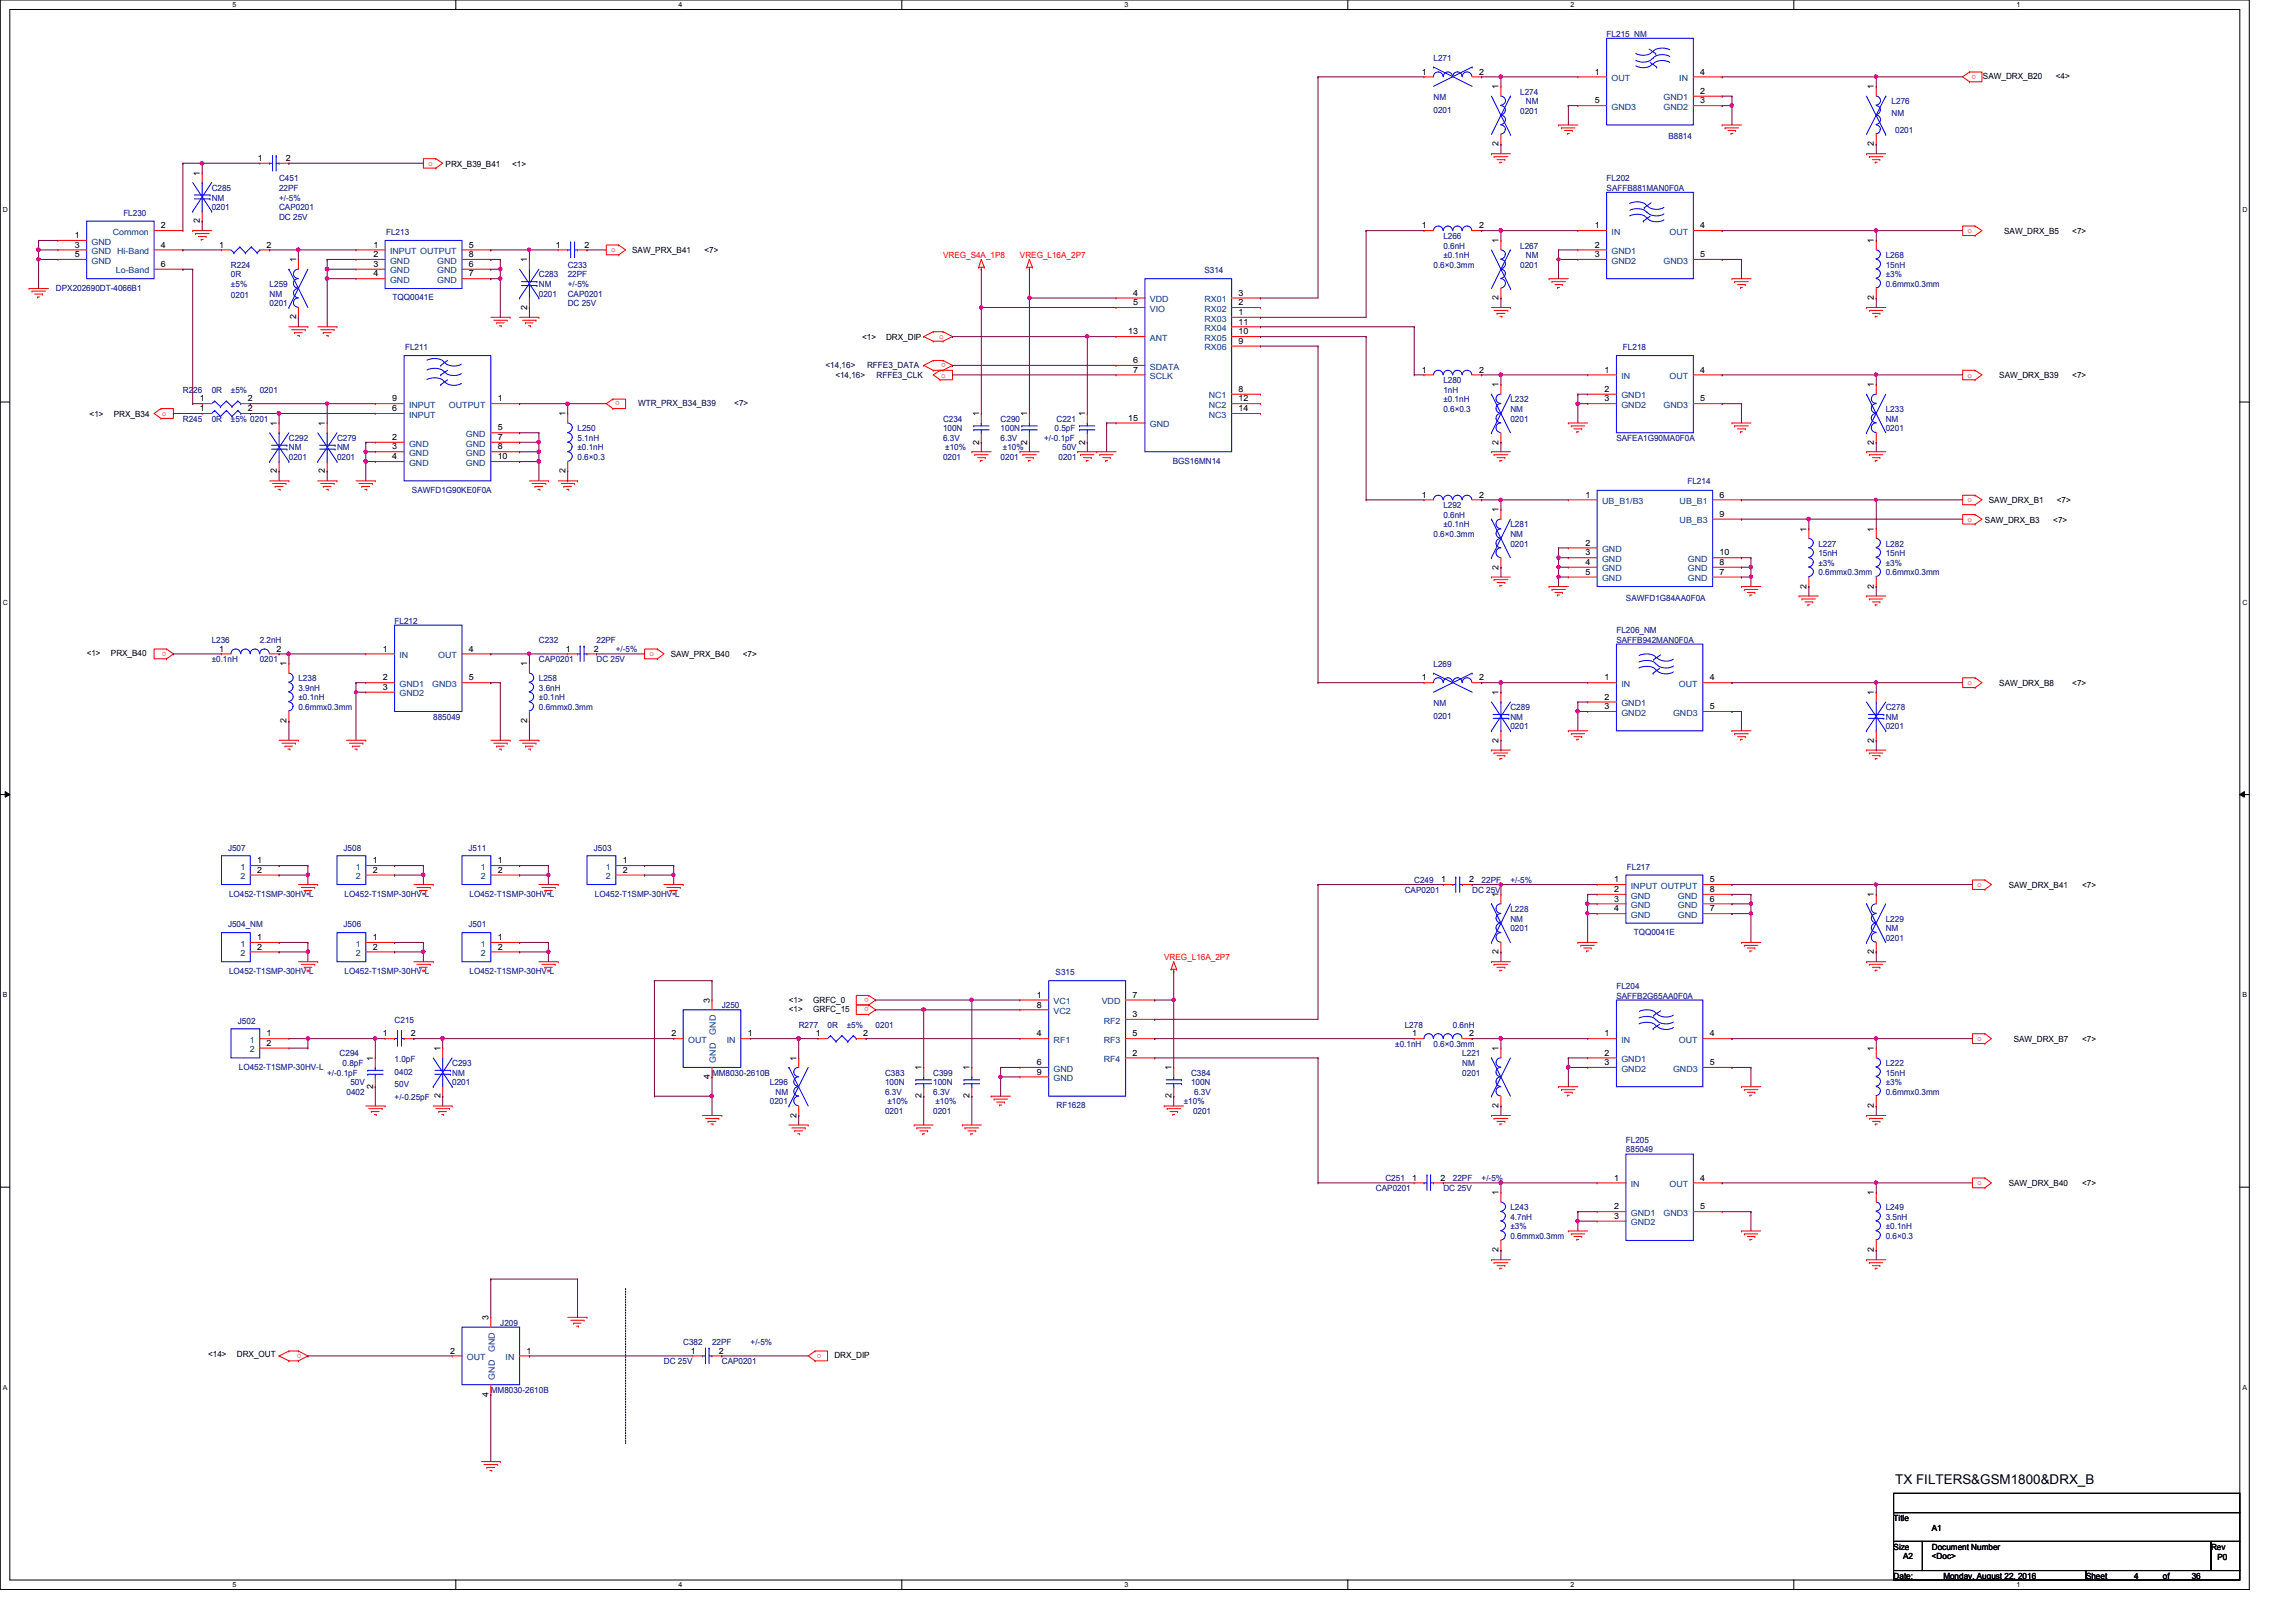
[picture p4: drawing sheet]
<svg xmlns="http://www.w3.org/2000/svg" width="297mm" height="210mm" viewBox="0 0 297 210" stroke-linecap="round" stroke-linejoin="round" font-family="sans-serif">
<defs><g id="words">
<text font-size="1.7" x="245.2" y="192">TX FILTERS&amp;GSM1800&amp;DRX_B</text>
<g font-size="1.1" fill="#000080">
<text x="207.9" y="4.8">FL215_NM</text>
<text x="185.5" y="7.9">L271</text>
<text x="185.5" y="13">NM</text>
<text x="185.5" y="14.6">0201</text>
<text x="196.7" y="12.2">L274</text>
<text x="196.7" y="14.7">0201</text>
<text x="197.4" y="13.5">NM</text>
<text x="215.9" y="17.9">B8814</text>
<text x="244.7" y="13.5">L276</text>
<text x="244.7" y="15">NM</text>
<text x="245.2" y="17.2">0201</text>
<text x="36.1" y="23.5">C451</text>
<text x="207.9" y="23.5">FL202</text>
<text x="16" y="27.9">FL230</text>
<text x="27.4" y="24.7">C285</text>
<text x="27.4" y="26">NM</text>
<text x="27.4" y="27.2">0201</text>
<text x="36.1" y="24.7">22PF</text>
<text x="36.1" y="27.2">CAP0201</text>
<text x="36.1" y="28.4">DC 25V</text>
<text x="36.1" y="26">+/-5%</text>
<text x="207.9" y="24.7">SAFFB881MAN0F0A</text>
<text x="29.9" y="34.6">R224</text>
<text x="29.9" y="35.9">0R</text>
<text x="50" y="30.4">FL213</text>
<text x="69.7" y="35.9">C283</text>
<text x="73.4" y="34.6">C233</text>
<text x="73.4" y="35.9">22PF</text>
<text x="155.8" y="35.4">S314</text>
<text x="185.5" y="34.6">0.6×0.3mm</text>
<text x="186.7" y="30.9">L266</text>
<text x="186.7" y="32.2">0.6nH</text>
<text x="186.7" y="33.4">±0.1nH</text>
<text x="196.7" y="32.2">L267</text>
<text x="196.7" y="34.6">0201</text>
<text x="197.4" y="33.4">NM</text>
<text x="244" y="33.4">L268</text>
<text x="244" y="34.6">15nH</text>
<text x="244" y="35.9">±3%</text>
<text x="7.2" y="37.6">DPX202690DT-4066B1</text>
<text x="29.9" y="37.1">±5%</text>
<text x="29.9" y="38.6">0201</text>
<text x="34.9" y="37.1">L259</text>
<text x="34.9" y="38.4">NM</text>
<text x="34.9" y="39.6">0201</text>
<text x="50.8" y="38.9">TQQ0041E</text>
<text x="69.7" y="37.1">NM</text>
<text x="69.7" y="38.4">0201</text>
<text x="73.4" y="38.4">CAP0201</text>
<text x="73.4" y="39.6">DC 25V</text>
<text x="73.4" y="37.1">+/-5%</text>
<text x="244" y="37.1">0.6mmx0.3mm</text>
<text x="52.4" y="45.3">FL211</text>
<text x="210" y="45.3">FL218</text>
<text x="23.7" y="50.8">R226</text>
<text x="27.4" y="50.8">0R</text>
<text x="29.9" y="50.8">±5%</text>
<text x="33.6" y="50.8">0201</text>
<text x="186.7" y="49.6">L280</text>
<text x="186.7" y="50.8">1nH</text>
<text x="186.7" y="52.1">±0.1nH</text>
<text x="186.7" y="53.3">0.6×0.3</text>
<text x="195.4" y="52.1">L232</text>
<text x="195.4" y="53.3">NM</text>
<text x="244" y="53.3">L233</text>
<text x="23.7" y="54.6">R245</text>
<text x="27.4" y="54.6">0R</text>
<text x="29.9" y="54.6">±5% 0201</text>
<text x="37.4" y="57.1">C292</text>
<text x="37.4" y="58.3">NM</text>
<text x="37.4" y="59.5">0201</text>
<text x="43.6" y="57.1">C279</text>
<text x="43.6" y="58.3">NM</text>
<text x="43.6" y="59.5">0201</text>
<text x="74.7" y="55.8">L250</text>
<text x="74.7" y="57.1">5.1nH</text>
<text x="74.7" y="58.3">±0.1nH</text>
<text x="74.7" y="59.5">0.6×0.3</text>
<text x="122" y="54.6">C234</text>
<text x="122" y="55.8">100N</text>
<text x="122" y="59.5">0201</text>
<text x="122" y="57.1">6.3V</text>
<text x="122.3" y="58.3">±10%</text>
<text x="129.5" y="54.6">C290</text>
<text x="129.5" y="55.8">100N</text>
<text x="129.5" y="59.5">0201</text>
<text x="129.5" y="57.1">6.3V</text>
<text x="129.7" y="58.3">±10%</text>
<text x="135.1" y="57.1">+/-0.1pF</text>
<text x="136.4" y="55.8">0.5pF</text>
<text x="136.7" y="54.6">C221</text>
<text x="136.9" y="59.5">0201</text>
<text x="137.4" y="58.3">50V</text>
<text x="195.4" y="54.6">0201</text>
<text x="209.1" y="57.1">SAFEA1G90MA0F0A</text>
<text x="244" y="54.6">NM</text>
<text x="244" y="55.8">0201</text>
<text x="53.3" y="63.8">SAWFD1G90KE0F0A</text>
<text x="151.7" y="60">BGS16MN14</text>
<text x="186.7" y="65.7">L292</text>
<text x="218.3" y="62.7">FL214</text>
<text x="185.5" y="69.5">0.6×0.3mm</text>
<text x="186.7" y="67">0.6nH</text>
<text x="186.7" y="68.2">±0.1nH</text>
<text x="195.4" y="68.2">L281</text>
<text x="195.4" y="69.5">NM</text>
<text x="195.4" y="70.7">0201</text>
<text x="235.2" y="70.7">L227</text>
<text x="235.2" y="72">15nH</text>
<text x="244" y="70.7">L282</text>
<text x="244" y="72">15nH</text>
<text x="210.4" y="77.7">SAWFD1G84AA0F0A</text>
<text x="235.2" y="73.2">±3%</text>
<text x="235.2" y="74.5">0.6mmx0.3mm</text>
<text x="244" y="73.2">±3%</text>
<text x="244" y="74.5">0.6mmx0.3mm</text>
<text x="27.4" y="83.2">L236</text>
<text x="33.6" y="83.2">2.2nH</text>
<text x="51.1" y="80.7">FL212</text>
<text x="69.7" y="83.2">C232</text>
<text x="77.2" y="83.2">22PF</text>
<text x="209.1" y="82">FL206_NM</text>
<text x="209.1" y="83.2">SAFFB942MAN0F0A</text>
<text x="27.4" y="85.7">±0.1nH</text>
<text x="33.6" y="85.7">0201</text>
<text x="38.6" y="88.2">L238</text>
<text x="38.6" y="89.4">3.9nH</text>
<text x="69.7" y="85.7">CAP0201</text>
<text x="69.7" y="88.2">L258</text>
<text x="69.7" y="89.4">3.6nH</text>
<text x="77.2" y="85.7">DC 25V</text>
<text x="79.7" y="84.4">+/-5%</text>
<text x="185.5" y="86.3">L269</text>
<text x="38.6" y="90.6">±0.1nH</text>
<text x="38.6" y="91.9">0.6mmx0.3mm</text>
<text x="56" y="93.1">885049</text>
<text x="69.7" y="90.6">±0.1nH</text>
<text x="69.7" y="91.9">0.6mmx0.3mm</text>
<text x="185.5" y="91.4">NM</text>
<text x="185.5" y="93">0201</text>
<text x="195.4" y="91.9">C289</text>
<text x="195.4" y="93.1">NM</text>
<text x="195.4" y="94.4">0201</text>
<text x="244" y="91.9">C278</text>
<text x="244" y="93.1">NM</text>
<text x="244" y="94.4">0201</text>
<text x="29.5" y="110.1">J507</text>
<text x="44.4" y="110.1">J508</text>
<text x="60.6" y="110.1">J511</text>
<text x="76.8" y="110.1">J503</text>
<text x="210.5" y="112.6">FL217</text>
<text x="29.6" y="116">LO452-T1SMP-30HV-L</text>
<text x="44.6" y="116">LO452-T1SMP-30HV-L</text>
<text x="60.7" y="116">LO452-T1SMP-30HV-L</text>
<text x="77" y="116">LO452-T1SMP-30HV-L</text>
<text x="181.7" y="115.5">CAP0201</text>
<text x="183" y="114.3">C249</text>
<text x="190.5" y="115.5">DC 25V</text>
<text x="191.7" y="114.3">22PF</text>
<text x="195.4" y="114.3">+/-5%</text>
<text x="195.4" y="118">L228</text>
<text x="195.4" y="119.3">NM</text>
<text x="244" y="119.3">L229</text>
<text x="29.5" y="120">J504_NM</text>
<text x="29.6" y="126">LO452-T1SMP-30HV-L</text>
<text x="44.4" y="120">J506</text>
<text x="44.6" y="126">LO452-T1SMP-30HV-L</text>
<text x="60.6" y="120">J501</text>
<text x="60.7" y="126">LO452-T1SMP-30HV-L</text>
<text x="195.4" y="120.5">0201</text>
<text x="211.4" y="121">TQQ0041E</text>
<text x="244" y="120.5">NM</text>
<text x="244" y="121.8">0201</text>
<text x="93.4" y="130.5">J250</text>
<text x="136.6" y="126.2">S315</text>
<text x="209.1" y="128">FL204</text>
<text x="209.1" y="129.2">SAFFB2G65AA0F0A</text>
<text x="30.8" y="132.5">J502</text>
<text x="43.9" y="136.7">C294</text>
<text x="44.3" y="138">0.8pF</text>
<text x="51.1" y="132.3">C215</text>
<text x="51.1" y="137.5">1.0pF</text>
<text x="58.5" y="138">C293</text>
<text x="103.3" y="133">R277</text>
<text x="107.1" y="133">0R</text>
<text x="109.6" y="133">±5%</text>
<text x="113.3" y="133">0201</text>
<text x="180.5" y="135.5">±0.1nH</text>
<text x="181.7" y="133">L278</text>
<text x="185.5" y="135.5">0.6×0.3mm</text>
<text x="188" y="133">0.6nH</text>
<text x="189.2" y="136.7">L221</text>
<text x="189.2" y="138">NM</text>
<text x="244" y="138">L222</text>
<text x="30.9" y="138.4">LO452-T1SMP-30HV-L</text>
<text x="42.3" y="139.2">+/-0.1pF</text>
<text x="44.8" y="141.7">0402</text>
<text x="45.3" y="140.4">50V</text>
<text x="51.1" y="139.1">0402</text>
<text x="51.1" y="140.7">50V</text>
<text x="51.1" y="142.3">+/-0.25pF</text>
<text x="58.5" y="139.2">NM</text>
<text x="58.5" y="140.4">0201</text>
<text x="92.1" y="139.2">MM8030-2610B</text>
<text x="99.6" y="140.4">L296</text>
<text x="99.6" y="142.9">0201</text>
<text x="100.3" y="141.7">NM</text>
<text x="114.5" y="139.2">C383</text>
<text x="114.5" y="140.4">100N</text>
<text x="114.5" y="141.7">6.3V</text>
<text x="114.8" y="142.9">±10%</text>
<text x="120.7" y="139.2">C399</text>
<text x="120.7" y="140.4">100N</text>
<text x="120.7" y="141.7">6.3V</text>
<text x="121" y="142.9">±10%</text>
<text x="136.7" y="143.4">RF1628</text>
<text x="153.2" y="142.9">±10%</text>
<text x="154.1" y="139.2">C384</text>
<text x="154.1" y="140.4">100N</text>
<text x="154.5" y="141.7">6.3V</text>
<text x="189.2" y="139.2">0201</text>
<text x="244" y="139.2">15nH</text>
<text x="244" y="140.4">±3%</text>
<text x="244" y="141.7">0.6mmx0.3mm</text>
<text x="114.5" y="144.2">0201</text>
<text x="120.7" y="144.2">0201</text>
<text x="154.3" y="144.2">0201</text>
<text x="210.4" y="147.9">FL205</text>
<text x="210.4" y="149.1">885049</text>
<text x="178" y="154.1">CAP0201</text>
<text x="179.2" y="152.9">C251</text>
<text x="186.7" y="154.1">DC 25V</text>
<text x="188" y="152.9">22PF</text>
<text x="191.7" y="152.9">+/-5%</text>
<text x="195.4" y="156.6">L243</text>
<text x="195.4" y="157.9">4.7nH</text>
<text x="195.4" y="159.1">±3%</text>
<text x="195.4" y="160.4">0.6mmx0.3mm</text>
<text x="244" y="156.6">L249</text>
<text x="244" y="157.9">3.5nH</text>
<text x="244" y="159.1">±0.1nH</text>
<text x="244" y="160.4">0.6×0.3</text>
<text x="64.7" y="171.5">J209</text>
<text x="85.9" y="176.5">DC 25V</text>
<text x="88.4" y="174">C382</text>
<text x="92.1" y="174">22PF</text>
<text x="93.4" y="176.5">CAP0201</text>
<text x="97.1" y="174">+/-5%</text>
<text x="63.5" y="180.3">MM8030-2610B</text>
</g>
<g font-size="1.1">
<text x="183.9" y="9.7">1</text>
<text x="191.3" y="9.7">2</text>
<text x="193.9" y="11.6" transform="rotate(-90 193.9 11.6)">1</text>
<text x="206.3" y="9.7">1</text>
<text x="220" y="9.7">4</text>
<text x="242.4" y="11.6" transform="rotate(-90 242.4 11.6)">1</text>
<text x="256.5" y="10.2">SAW_DRX_B20</text>
<text x="266" y="10.2">&lt;4&gt;</text>
<text x="206.3" y="13.4">5</text>
<text x="220" y="13.4">3</text>
<text x="220" y="12.1">2</text>
<text x="25.9" y="22.7" transform="rotate(-90 25.9 22.7)">1</text>
<text x="33.4" y="20.8">1</text>
<text x="37" y="20.8">2</text>
<text x="57.7" y="21.6">PRX_B39_B41</text>
<text x="66.2" y="21.6">&lt;1&gt;</text>
<text x="193.9" y="18.9" transform="rotate(-90 193.9 18.9)">2</text>
<text x="242.4" y="18.9" transform="rotate(-90 242.4 18.9)">2</text>
<text x="20.8" y="29.5">2</text>
<text x="25.9" y="28.9" transform="rotate(-90 25.9 28.9)">2</text>
<text x="183.9" y="29.5">1</text>
<text x="191.3" y="29.5">2</text>
<text x="206.3" y="29.5">1</text>
<text x="220" y="29.5">4</text>
<text x="9.7" y="30.8">1</text>
<text x="9.7" y="32">3</text>
<text x="9.7" y="33.3">5</text>
<text x="20.8" y="32">4</text>
<text x="20.8" y="34.5">6</text>
<text x="28.4" y="32">1</text>
<text x="34.5" y="32">2</text>
<text x="38.3" y="34" transform="rotate(-90 38.3 34)">1</text>
<text x="48.3" y="32">1</text>
<text x="48.3" y="33.3">2</text>
<text x="48.3" y="34.5">3</text>
<text x="48.3" y="35.8">4</text>
<text x="60.7" y="32">5</text>
<text x="60.7" y="33.3">8</text>
<text x="60.7" y="34.5">6</text>
<text x="60.7" y="35.8">7</text>
<text x="68.2" y="34" transform="rotate(-90 68.2 34)">1</text>
<text x="71.9" y="32">1</text>
<text x="75.6" y="32">2</text>
<text x="81.8" y="32.8">SAW_PRX_B41</text>
<text x="91.1" y="32.8">&lt;7&gt;</text>
<text x="193.9" y="31.5" transform="rotate(-90 193.9 31.5)">1</text>
<text x="206.3" y="33.3">3</text>
<text x="206.3" y="32">2</text>
<text x="220" y="33.3">5</text>
<text x="242.4" y="31.5" transform="rotate(-90 242.4 31.5)">1</text>
<text x="259.3" y="30.3">SAW_DRX_B5</text>
<text x="268.1" y="30.3">&lt;7&gt;</text>
<text x="38.3" y="41.3" transform="rotate(-90 38.3 41.3)">2</text>
<text x="68.2" y="40.1" transform="rotate(-90 68.2 40.1)">2</text>
<text x="146.6" y="38.3">4</text>
<text x="146.6" y="39.5">5</text>
<text x="160.2" y="40.8">1</text>
<text x="160.2" y="39.5">2</text>
<text x="160.2" y="38.3">3</text>
<text x="160.2" y="42">11</text>
<text x="193.9" y="38.9" transform="rotate(-90 193.9 38.9)">2</text>
<text x="242.4" y="38.9" transform="rotate(-90 242.4 38.9)">2</text>
<text x="111.5" y="44">&lt;1&gt;</text>
<text x="114.6" y="44">DRX_DIP</text>
<text x="146" y="43.3">13</text>
<text x="146.6" y="47">6</text>
<text x="160.2" y="44.5">9</text>
<text x="160.2" y="43.3">10</text>
<text x="11.6" y="53.9">&lt;1&gt;</text>
<text x="14.7" y="53.9">PRX_B34</text>
<text x="25.9" y="51.9">1</text>
<text x="25.9" y="53.2">1</text>
<text x="32" y="51.9">2</text>
<text x="32" y="53.2">2</text>
<text x="50.8" y="53.2">6</text>
<text x="50.8" y="51.9">9</text>
<text x="64.4" y="51.9">1</text>
<text x="73.1" y="53.8" transform="rotate(-90 73.1 53.8)">1</text>
<text x="126.7" y="53.8" transform="rotate(-90 126.7 53.8)">1</text>
<text x="132.9" y="53.8" transform="rotate(-90 132.9 53.8)">1</text>
<text x="140.4" y="53.8" transform="rotate(-90 140.4 53.8)">1</text>
<text x="146.6" y="48.2">7</text>
<text x="160.2" y="50.7">8</text>
<text x="160.2" y="51.9">12</text>
<text x="160.2" y="53.2">14</text>
<text x="183.9" y="48.2">1</text>
<text x="191.3" y="48.2">2</text>
<text x="193.9" y="50.1" transform="rotate(-90 193.9 50.1)">1</text>
<text x="207.6" y="48.2">1</text>
<text x="207.6" y="50.7">2</text>
<text x="207.6" y="51.9">3</text>
<text x="220" y="48.2">4</text>
<text x="220" y="51.9">5</text>
<text x="242.4" y="50.1" transform="rotate(-90 242.4 50.1)">1</text>
<text x="258.7" y="49">SAW_DRX_B39</text>
<text x="268.1" y="49">&lt;7&gt;</text>
<text x="35.8" y="55.1" transform="rotate(-90 35.8 55.1)">1</text>
<text x="42" y="55.1" transform="rotate(-90 42 55.1)">1</text>
<text x="50.8" y="56.9">2</text>
<text x="50.8" y="58.2">3</text>
<text x="50.8" y="59.4">4</text>
<text x="64.4" y="55.7">5</text>
<text x="64.4" y="56.9">7</text>
<text x="64.4" y="58.2">8</text>
<text x="64.4" y="59.4">10</text>
<text x="126.7" y="57.5" transform="rotate(-90 126.7 57.5)">2</text>
<text x="132.9" y="57.5" transform="rotate(-90 132.9 57.5)">2</text>
<text x="140.4" y="57.5" transform="rotate(-90 140.4 57.5)">2</text>
<text x="146" y="54.4">15</text>
<text x="193.9" y="57.5" transform="rotate(-90 193.9 57.5)">2</text>
<text x="242.4" y="57.5" transform="rotate(-90 242.4 57.5)">2</text>
<text x="35.8" y="61.3" transform="rotate(-90 35.8 61.3)">2</text>
<text x="42" y="61.3" transform="rotate(-90 42 61.3)">2</text>
<text x="73.1" y="61.3" transform="rotate(-90 73.1 61.3)">2</text>
<text x="183.9" y="64.4">1</text>
<text x="191.3" y="64.4">2</text>
<text x="205.1" y="64.4">1</text>
<text x="222.5" y="64.4">6</text>
<text x="257.3" y="65.2">SAW_DRX_B1</text>
<text x="266.1" y="65.2">&lt;7&gt;</text>
<text x="193.9" y="66.3" transform="rotate(-90 193.9 66.3)">1</text>
<text x="205.1" y="70.6">2</text>
<text x="205.1" y="71.9">3</text>
<text x="222.5" y="66.9">9</text>
<text x="222.5" y="71.9">10</text>
<text x="233.7" y="68.8" transform="rotate(-90 233.7 68.8)">1</text>
<text x="242.4" y="68.8" transform="rotate(-90 242.4 68.8)">1</text>
<text x="256.8" y="67.6">SAW_DRX_B3</text>
<text x="265.6" y="67.6">&lt;7&gt;</text>
<text x="193.9" y="73.7" transform="rotate(-90 193.9 73.7)">2</text>
<text x="205.1" y="73.1">4</text>
<text x="205.1" y="74.4">5</text>
<text x="222.5" y="74.4">7</text>
<text x="222.5" y="73.1">8</text>
<text x="233.7" y="76.2" transform="rotate(-90 233.7 76.2)">2</text>
<text x="242.4" y="76.2" transform="rotate(-90 242.4 76.2)">2</text>
<text x="11.2" y="84.9">&lt;1&gt;</text>
<text x="14.3" y="84.9">PRX_B40</text>
<text x="28.4" y="84.3">1</text>
<text x="35.8" y="84.3">2</text>
<text x="37.1" y="86.2" transform="rotate(-90 37.1 86.2)">1</text>
<text x="49.5" y="84.3">1</text>
<text x="49.5" y="88.1">2</text>
<text x="49.5" y="89.3">3</text>
<text x="60.7" y="84.3">4</text>
<text x="60.7" y="88.1">5</text>
<text x="68.2" y="86.2" transform="rotate(-90 68.2 86.2)">1</text>
<text x="73.2" y="84.3">1</text>
<text x="76.8" y="84.3">2</text>
<text x="86.8" y="85">SAW_PRX_B40</text>
<text x="96.1" y="85">&lt;7&gt;</text>
<text x="183.9" y="88.1">1</text>
<text x="191.3" y="88.1">2</text>
<text x="193.9" y="90" transform="rotate(-90 193.9 90)">1</text>
<text x="207.6" y="88.1">1</text>
<text x="221.2" y="88.1">4</text>
<text x="242.4" y="90" transform="rotate(-90 242.4 90)">1</text>
<text x="258.7" y="88.8">SAW_DRX_B8</text>
<text x="268.1" y="88.8">&lt;7&gt;</text>
<text x="37.1" y="93.6" transform="rotate(-90 37.1 93.6)">2</text>
<text x="68.2" y="93.6" transform="rotate(-90 68.2 93.6)">2</text>
<text x="207.6" y="91.8">3</text>
<text x="207.6" y="90.6">2</text>
<text x="221.2" y="91.8">5</text>
<text x="193.9" y="96.1" transform="rotate(-90 193.9 96.1)">2</text>
<text x="242.4" y="96.1" transform="rotate(-90 242.4 96.1)">2</text>
<text x="33.3" y="111.7">1</text>
<text x="33.3" y="112.9">2</text>
<text x="48.2" y="111.7">1</text>
<text x="48.2" y="112.9">2</text>
<text x="64.4" y="111.7">1</text>
<text x="64.4" y="112.9">2</text>
<text x="80.6" y="111.7">1</text>
<text x="80.6" y="112.9">2</text>
<text x="186.4" y="114.2">1</text>
<text x="190.1" y="114.2">2</text>
<text x="193.9" y="116.1" transform="rotate(-90 193.9 116.1)">1</text>
<text x="208.8" y="114.2">1</text>
<text x="208.8" y="115.4">2</text>
<text x="208.8" y="116.7">3</text>
<text x="208.8" y="117.9">4</text>
<text x="221.2" y="114.2">5</text>
<text x="221.2" y="115.4">8</text>
<text x="221.2" y="116.7">6</text>
<text x="221.2" y="117.9">7</text>
<text x="242.4" y="116.1" transform="rotate(-90 242.4 116.1)">1</text>
<text x="259.9" y="114.9">SAW_DRX_B41</text>
<text x="269.4" y="114.9">&lt;7&gt;</text>
<text x="33.3" y="121.7">1</text>
<text x="33.3" y="122.9">2</text>
<text x="48.2" y="121.7">1</text>
<text x="48.2" y="122.9">2</text>
<text x="64.4" y="121.7">1</text>
<text x="64.4" y="122.9">2</text>
<text x="193.9" y="123.5" transform="rotate(-90 193.9 123.5)">2</text>
<text x="242.4" y="123.5" transform="rotate(-90 242.4 123.5)">2</text>
<text x="91.8" y="129.8" transform="rotate(-90 91.8 129.8)">3</text>
<text x="102.1" y="129.8">&lt;1&gt;</text>
<text x="102.1" y="131">&lt;1&gt;</text>
<text x="105.2" y="129.8">GRFC_0</text>
<text x="105.2" y="131">GRFC_15</text>
<text x="134.2" y="129.1">1</text>
<text x="134.2" y="130.4">8</text>
<text x="146.5" y="131.6">3</text>
<text x="146.5" y="129.1">7</text>
<text x="34.5" y="134.1">1</text>
<text x="34.5" y="135.3">2</text>
<text x="48.3" y="137.2" transform="rotate(-90 48.3 137.2)">1</text>
<text x="49.5" y="134.1">1</text>
<text x="53.2" y="134.1">2</text>
<text x="57" y="136" transform="rotate(-90 57 136)">1</text>
<text x="86.9" y="134.1">2</text>
<text x="96.7" y="134.1">1</text>
<text x="103" y="137.2" transform="rotate(-90 103 137.2)">1</text>
<text x="105.5" y="134.1">1</text>
<text x="111.7" y="134.1">2</text>
<text x="134.2" y="134.1">4</text>
<text x="134.2" y="137.8">6</text>
<text x="146.5" y="136.6">2</text>
<text x="146.5" y="134.1">5</text>
<text x="182.7" y="134.1">1</text>
<text x="190.1" y="134.1">2</text>
<text x="193.9" y="136" transform="rotate(-90 193.9 136)">1</text>
<text x="207.6" y="134.1">1</text>
<text x="207.6" y="137.8">3</text>
<text x="207.6" y="136.6">2</text>
<text x="221.2" y="134.1">4</text>
<text x="221.2" y="137.8">5</text>
<text x="242.4" y="136" transform="rotate(-90 242.4 136)">1</text>
<text x="260.5" y="134.8">SAW_DRX_B7</text>
<text x="269.4" y="134.8">&lt;7&gt;</text>
<text x="48.3" y="140.9" transform="rotate(-90 48.3 140.9)">2</text>
<text x="57" y="142.2" transform="rotate(-90 57 142.2)">2</text>
<text x="91.8" y="139.7" transform="rotate(-90 91.8 139.7)">4</text>
<text x="119.2" y="142.2" transform="rotate(-90 119.2 142.2)">2</text>
<text x="119.2" y="138.5" transform="rotate(-90 119.2 138.5)">1</text>
<text x="125.4" y="142.2" transform="rotate(-90 125.4 142.2)">2</text>
<text x="125.4" y="138.5" transform="rotate(-90 125.4 138.5)">1</text>
<text x="134.2" y="139.1">9</text>
<text x="151.6" y="142.2" transform="rotate(-90 151.6 142.2)">2</text>
<text x="151.6" y="138.5" transform="rotate(-90 151.6 138.5)">1</text>
<text x="193.9" y="143.4" transform="rotate(-90 193.9 143.4)">2</text>
<text x="242.4" y="143.4" transform="rotate(-90 242.4 143.4)">2</text>
<text x="103" y="144.7" transform="rotate(-90 103 144.7)">2</text>
<text x="182.7" y="152.8">1</text>
<text x="186.3" y="152.8">2</text>
<text x="193.9" y="154.7" transform="rotate(-90 193.9 154.7)">1</text>
<text x="208.8" y="152.8">1</text>
<text x="220" y="152.8">4</text>
<text x="242.4" y="154.7" transform="rotate(-90 242.4 154.7)">1</text>
<text x="259.9" y="153.5">SAW_DRX_B40</text>
<text x="269.4" y="153.5">&lt;7&gt;</text>
<text x="208.8" y="156.5">2</text>
<text x="208.8" y="157.7">3</text>
<text x="220" y="156.5">5</text>
<text x="193.9" y="162.1" transform="rotate(-90 193.9 162.1)">2</text>
<text x="242.4" y="162.1" transform="rotate(-90 242.4 162.1)">2</text>
<text x="63.2" y="170.9" transform="rotate(-90 63.2 170.9)">3</text>
<text x="26.9" y="175.6">&lt;14&gt;</text>
<text x="30.6" y="175.6">DRX_OUT</text>
<text x="58.2" y="175.2">2</text>
<text x="68.1" y="175.2">1</text>
<text x="89.4" y="175.2">1</text>
<text x="93" y="175.2">2</text>
<text x="107.9" y="175.8">DRX_DIP</text>
<text x="63.2" y="180.7" transform="rotate(-90 63.2 180.7)">4</text>
<text x="245" y="196.8">Title</text>
<text x="245" y="200.5">Size</text>
<text x="246.2" y="201.8">A2</text>
<text x="249.9" y="200.5">Document Number</text>
<text x="249.9" y="201.8">&lt;Doc&gt;</text>
<text x="249.9" y="198.1">A1</text>
<text x="286" y="200.5">Rev</text>
<text x="286.9" y="201.9">P0</text>
<text x="245" y="204.3">Date:</text>
<text x="251.4" y="204.3">Monday, August 22, 2016</text>
<text x="269.9" y="204.3">Sheet</text>
<text x="276.1" y="204.3">4</text>
<text x="279.8" y="204.3">of</text>
<text x="283.5" y="204.3">36</text>
</g>
<g font-size="1.1" fill="#004080">
<text x="208.5" y="10.5">OUT</text>
<text x="217.3" y="10.5">IN</text>
<text x="208.5" y="14.2">GND3</text>
<text x="215.2" y="14.2">GND2</text>
<text x="215.2" y="13">GND1</text>
<text x="11.9" y="31.7">GND</text>
<text x="11.9" y="32.9">GND Hi-Band</text>
<text x="11.9" y="34.1">GND</text>
<text x="14.6" y="30.4">Common</text>
<text x="15" y="35.4">Lo-Band</text>
<text x="50.5" y="32.9">INPUT OUTPUT</text>
<text x="50.5" y="34.1">GND</text>
<text x="50.5" y="35.4">GND</text>
<text x="56.6" y="34.1">GND</text>
<text x="56.6" y="35.4">GND</text>
<text x="208.5" y="30.4">IN</text>
<text x="208.5" y="34.1">GND2</text>
<text x="208.5" y="32.9">GND1</text>
<text x="215.2" y="34.1">GND3</text>
<text x="216" y="30.4">OUT</text>
<text x="50.5" y="36.6">GND</text>
<text x="56.6" y="36.6">GND</text>
<text x="148.8" y="39.1">VDD</text>
<text x="148.8" y="40.3">VIO</text>
<text x="155.8" y="41.6">RX03</text>
<text x="155.8" y="40.3">RX02</text>
<text x="155.8" y="39.1">RX01</text>
<text x="148.8" y="47.8">SDATA</text>
<text x="148.8" y="44.1">ANT</text>
<text x="155.8" y="45.3">RX06</text>
<text x="155.8" y="44.1">RX05</text>
<text x="155.8" y="42.8">RX04</text>
<text x="52.9" y="52.8">INPUT</text>
<text x="58.1" y="52.8">OUTPUT</text>
<text x="148.8" y="49.1">SCLK</text>
<text x="156.4" y="51.6">NC1</text>
<text x="156.4" y="52.8">NC2</text>
<text x="209.8" y="49.1">IN</text>
<text x="209.8" y="51.6">GND1</text>
<text x="209.8" y="52.8">GND2</text>
<text x="215.2" y="52.8">GND3</text>
<text x="216" y="49.1">OUT</text>
<text x="52.9" y="57.8">GND</text>
<text x="52.9" y="59">GND</text>
<text x="52.9" y="54.1">INPUT</text>
<text x="60.3" y="56.6">GND</text>
<text x="60.3" y="57.8">GND</text>
<text x="60.3" y="59">GND</text>
<text x="148.8" y="55.3">GND</text>
<text x="156.4" y="54.1">NC3</text>
<text x="52.9" y="60.3">GND</text>
<text x="60.3" y="60.3">GND</text>
<text x="207.3" y="65.2">UB_B1/B3</text>
<text x="217.3" y="65.2">UB_B1</text>
<text x="207.3" y="71.5">GND</text>
<text x="217.3" y="67.7">UB_B3</text>
<text x="207.3" y="72.7">GND</text>
<text x="207.3" y="74">GND</text>
<text x="207.3" y="75.2">GND</text>
<text x="218.4" y="75.2">GND</text>
<text x="218.4" y="74">GND</text>
<text x="218.4" y="72.7">GND</text>
<text x="51.7" y="85.2">IN</text>
<text x="51.7" y="88.9">GND1</text>
<text x="55.9" y="88.9">GND3</text>
<text x="56.7" y="85.2">OUT</text>
<text x="209.8" y="88.9">IN</text>
<text x="217.2" y="88.9">OUT</text>
<text x="51.7" y="90.1">GND2</text>
<text x="209.8" y="92.6">GND2</text>
<text x="209.8" y="91.4">GND1</text>
<text x="216.4" y="92.6">GND3</text>
<text x="31.1" y="112.6">1</text>
<text x="31.1" y="113.8">2</text>
<text x="46.1" y="112.6">1</text>
<text x="46.1" y="113.8">2</text>
<text x="62.2" y="112.6">1</text>
<text x="62.2" y="113.8">2</text>
<text x="78.4" y="112.6">1</text>
<text x="78.4" y="113.8">2</text>
<text x="211" y="115">INPUT OUTPUT</text>
<text x="211" y="116.3">GND</text>
<text x="211" y="117.5">GND</text>
<text x="211" y="118.8">GND</text>
<text x="217.1" y="116.3">GND</text>
<text x="217.1" y="117.5">GND</text>
<text x="217.1" y="118.8">GND</text>
<text x="31.1" y="122.5">1</text>
<text x="31.1" y="123.7">2</text>
<text x="46.1" y="122.5">1</text>
<text x="46.1" y="123.7">2</text>
<text x="62.2" y="122.5">1</text>
<text x="62.2" y="123.7">2</text>
<text x="136.3" y="130">VC1</text>
<text x="136.3" y="131.2">VC2</text>
<text x="142.5" y="130">VDD</text>
<text x="32.3" y="135">1</text>
<text x="32.3" y="136.2">2</text>
<text x="89" y="135">OUT</text>
<text x="92.6" y="137.5" transform="rotate(-90 92.6 137.5)">GND</text>
<text x="92.6" y="133.9" transform="rotate(-90 92.6 133.9)">GND</text>
<text x="94" y="135">IN</text>
<text x="136.3" y="135">RF1</text>
<text x="142.8" y="137.5">RF4</text>
<text x="142.8" y="132.5">RF2</text>
<text x="142.8" y="135">RF3</text>
<text x="209.8" y="135">IN</text>
<text x="209.8" y="137.5">GND1</text>
<text x="217.2" y="135">OUT</text>
<text x="136.3" y="138.7">GND</text>
<text x="136.3" y="139.9">GND</text>
<text x="209.8" y="138.7">GND2</text>
<text x="216.4" y="138.7">GND3</text>
<text x="211" y="153.6">IN</text>
<text x="216" y="153.6">OUT</text>
<text x="211" y="157.4">GND1</text>
<text x="211" y="158.6">GND2</text>
<text x="215.2" y="157.4">GND3</text>
<text x="60.4" y="176">OUT</text>
<text x="64" y="178.6" transform="rotate(-90 64 178.6)">GND</text>
<text x="64" y="175" transform="rotate(-90 64 175)">GND</text>
<text x="65.4" y="176">IN</text>
</g>
<g font-size="1.1" fill="#f00">
<text x="255.6" y="9.7" transform="rotate(180 255.6 9.7)">o</text>
<text x="55.4" y="21.5">o</text>
<text x="79.1" y="32.6">o</text>
<text x="122" y="33.4">VREG_S4A_1P8</text>
<text x="131.9" y="33.4">VREG_L16A_2P7</text>
<text x="254.5" y="30.2">o</text>
<text x="121.5" y="43.9">o</text>
<text x="122.4" y="47" transform="rotate(180 122.4 47)">o</text>
<text x="21" y="53.8">o</text>
<text x="80.2" y="51.9" transform="rotate(180 80.2 51.9)">o</text>
<text x="121.7" y="48.9">o</text>
<text x="254.5" y="48.9">o</text>
<text x="254.5" y="65">o</text>
<text x="254.5" y="67.5">o</text>
<text x="21.5" y="84.3" transform="rotate(180 21.5 84.3)">o</text>
<text x="84" y="84.9">o</text>
<text x="254.5" y="88.6">o</text>
<text x="255.8" y="114.8">o</text>
<text x="150.6" y="124.2">VREG_L16A_2P7</text>
<text x="112.4" y="129.1" transform="rotate(180 112.4 129.1)">o</text>
<text x="112.4" y="130.3" transform="rotate(180 112.4 130.3)">o</text>
<text x="255.8" y="134.7">o</text>
<text x="255.8" y="153.4">o</text>
<text x="39" y="175.2" transform="rotate(180 39 175.2)">o</text>
<text x="106.3" y="175.2" transform="rotate(180 106.3 175.2)">o</text>
</g>
<g font-size="1.1" fill="#000040">
<text x="106.8" y="47.6">&lt;14,16&gt;</text>
<text x="112.2" y="47.6">RFFE3_DATA</text>
<text x="82.5" y="52.6">WTR_PRX_B34_B39</text>
<text x="95" y="52.6">&lt;7&gt;</text>
<text x="108.1" y="48.9">&lt;14,16&gt;</text>
<text x="113.4" y="48.9">RFFE3_CLK</text>
</g>
<g font-size=".9">
<text x="30.1" y=".9">5</text>
<text x="87.8" y=".9">4</text>
<text x="145.5" y=".9">3</text>
<text x="203.2" y=".9">2</text>
<text x="260.9" y=".9">1</text>
<text x=".4" y="27.4">D</text>
<text x="290.1" y="27.4">D</text>
<text x=".4" y="78.2">C</text>
<text x="290.1" y="78.2">C</text>
<text x=".4" y="129">B</text>
<text x="290.1" y="129">B</text>
<text x=".4" y="179.8">A</text>
<text x="290.1" y="179.8">A</text>
<text x="30.1" y="205.4">5</text>
<text x="87.8" y="205.4">4</text>
<text x="145.5" y="205.4">3</text>
<text x="203.2" y="205.4">2</text>
<text x="260.9" y="205.4">1</text>
</g>
</g></defs>
<path d="M0 0h291v205.7h-291zM1.3 1.2h288.5v203.3h-288.5z" fill="none" stroke="#000" stroke-width=".13"/>
<g fill="#fff">
<path d="M30.1 .1h.5v1h-.5z"/>
<path d="M30.1 204.6h.5v1h-.5z"/>
</g>
<path d="M59 0v1.2M59 204.5v1.2" fill="none" stroke="#000" stroke-width=".13"/>
<g fill="#fff">
<path d="M87.8 .1h.5v1h-.5z"/>
<path d="M87.8 204.6h.5v1h-.5z"/>
</g>
<path d="M116.7 0v1.2M116.7 204.5v1.2" fill="none" stroke="#000" stroke-width=".13"/>
<g fill="#fff">
<path d="M145.5 .1h.5v1h-.5z"/>
<path d="M145.5 204.6h.5v1h-.5z"/>
</g>
<path d="M174.4 0v1.2M174.4 204.5v1.2" fill="none" stroke="#000" stroke-width=".13"/>
<g fill="#fff">
<path d="M203.2 .1h.5v1h-.5z"/>
<path d="M203.2 204.6h.5v1h-.5z"/>
</g>
<path d="M232.1 0v1.2M232.1 204.5v1.2" fill="none" stroke="#000" stroke-width=".13"/>
<g fill="#fff">
<path d="M260.9 .1h.5v1h-.5z"/>
<path d="M260.9 204.6h.5v1h-.5z"/>
<path d="M.4 26.6h.6v1h-.6z"/>
<path d="M290.1 26.6h.6v1h-.6z"/>
<path d="M.4 77.4h.6v1h-.6z"/>
<path d="M290.1 77.4h.6v1h-.6z"/>
</g>
<path d="M0 52h1.3M289.8 52h1.2" fill="none" stroke="#000" stroke-width=".13"/>
<g fill="#fff">
<path d="M.4 128.2h.6v1h-.6z"/>
<path d="M290.1 128.2h.6v1h-.6z"/>
</g>
<path d="M0 102.8h1.3M.7 102.4l.6 .4-.6 .4zM289.8 102.8l.6-.4v.8zM289.8 102.8h1.2" fill="none" stroke="#000" stroke-width=".13"/>
<path d="M.7 102.4l.6 .4-.6 .4zM289.8 102.8l.6-.4v.8z" fill="#000"/>
<g fill="#fff">
<path d="M.4 179h.5v1h-.5z"/>
<path d="M290.1 179h.6v1h-.6z"/>
</g>
<path d="M0 153.6h1.3M289.8 153.6h1.2M245 193.3h44.8v2.4h-44.8zM245 195.7h44.8v3.8h-44.8zM245 199.5h3.7v3.7h-3.7zM248.7 199.5h37.3v3.7h-37.3zM286 199.5h3.8v3.7h-3.8zM245 203.2h24.9v1.3h-24.9zM269.9 203.2h19.9v1.3h-19.9z" fill="none" stroke="#000" stroke-width=".13"/>
<path d="M80.9 166.8v19.9M80.9 186.7h.1" fill="none" stroke="#000" stroke-width=".13" stroke-dasharray=".2 .2"/>
<g fill="none" stroke="#f00" stroke-width=".13">
<path d="M184.2 9.9h.1M184.2 9.9h1.3M190.5 9.9h1.2M191.7 9.9h.1M193 19.9h.1M193 19.9h2.4M194.2 11.2h.1M194.2 18.7h.1M194.2 11.2v1.2M194.2 17.4v1.3M201.6 16.2h.1M201.6 16.2h2.5"/>
<path d="M202 16.6h.1M202 16.6h1.7M202.4 16.9h1M202.8 17.3h.1M202.8 17.3h.2M203.4 16.9h.1M204.1 9.9h.1M204.1 13.7h.1M204.1 9.9h3.8M204.1 13.7h3.8M219.1 9.9h3.7M219.1 13.7h3.7"/>
<path d="M219.1 12.4h3.7M222.8 16.2h.1M222.8 9.9h.1M222.8 13.7h.1M222.8 12.4h.1M222.8 16.2h2.5M223.2 16.6h.1M223.2 16.6h1.7M223.6 16.9h.9M223.9 17.3h.1M223.9 17.3h.3M224.5 16.9h.1"/>
<path d="M241.5 19.9h.1M241.5 19.9h2.5M242.7 11.2h.1M242.7 18.7h.1M242.7 11.2v1.2M242.7 17.4v1.3M254.8 10.6h.1M254.8 9.3h.1M254.8 9.3h1.6v1.3h-1.6M254.8 9.3l-.9 .6 .9 .7M3.8 37.3h.1M3.8 37.3h2.5"/>
<path d="M4.1 37.7h.1M4.1 37.7h1.8M4.5 38.1h1M4.9 38.4h.1M4.9 38.4h.2M5.5 38.1h.1M7.5 31.1h.1M7.5 32.3h.1M7.5 33.6h.1M7.5 31.1h3.7M7.5 32.3h3.7M7.5 33.6h3.7"/>
<path d="M19.9 29.8h3.8M19.9 32.3h3.8M19.9 34.8h3.8M23.7 29.8h.1M23.7 32.3h.1M23.7 34.8h.1M24.9 29.8h.1M24.9 29.8h2.5M25.3 30.2h.1M25.3 30.2h1.7M25.7 30.6h1M26 31h.1"/>
<path d="M26 31h.3M26.2 22.4h.1M26.2 28.6h.1M26.2 22.4v1.2M26.2 27.3v1.3M26.7 30.6h.1M28.7 32.3h.1M28.7 32.3h1.2M33.6 21.1h.1M33.6 32.3h1.3M33.6 21.1h1.3M34.9 32.3h.1"/>
<path d="M36.1 21.1h1.3M37.4 21.1h.1M38.6 33.6h.1M38.6 33.6v1.2M38.6 39.8v1.3M46.1 32.3h.1M46.1 33.6h.1M46.1 34.8h.1M46.1 36.1h.1M46.1 36.1h3.7M46.1 32.3h3.7M46.1 33.6h3.7"/>
<path d="M46.1 34.8h3.7M56.4 20.5h.1M56.4 21.8h.1M56.4 20.5h-1.6v1.3h1.6M56.4 20.5l.9 .6-.9 .7M59.8 36.1h3.7M59.8 32.3h3.7M59.8 33.6h3.7M59.8 34.8h3.7M63.5 32.3h.1M63.5 33.6h.1M63.5 34.8h.1"/>
<path d="M63.5 36.1h.1M68.5 33.6h.1M68.5 39.8h.1M68.5 33.6v1.2M68.5 38.6v1.2M72.2 32.3h.1M72.2 32.3h1.2M74.7 32.3h1.2M75.9 32.3h.1M80 31.7h.1M80 33h.1M80 31.7h-1.6v1.3h1.6"/>
<path d="M80 31.7l.9 .6-.9 .7M126.6 34.6h.1M126.6 34.6h.7M127 34.8h.1M127 33.6h.1M127 34.6v.2M127 33.6l-.4 1M127 33.6l.3 1M127.3 34.6h.1M132.8 34.6h.1M132.8 34.6h.8M133.2 34.8h.1"/>
<path d="M133.2 33.6h.1M133.2 34.6v.2M133.2 33.6l-.4 1M133.2 33.6l.4 1M133.6 34.6h.1M144.4 38.6h.1M144.4 39.8h.1M144.4 39.8h3.7M144.4 38.6h3.7M159.3 39.8h3.8M159.3 38.6h3.8M163.1 39.8h.1"/>
<path d="M163.1 38.6h.1M184.2 29.8h.1M184.2 29.8h1.3M190.5 29.8h1.2M191.7 29.8h.1M193 39.8h2.4M193.3 20.3h.1M193.3 20.3h1.8M193.7 20.7h1M194.1 21h.1M194.1 21h.2M194.2 31.1h.1"/>
<path d="M194.2 38.6h.1M194.2 31.1v1.2M194.2 37.3v1.3M194.7 20.7h.1M195.4 39.8h.1M200.4 36.1h.1M200.4 36.1h2.5M200.8 36.4h.1M200.8 36.4h1.7M201.2 36.8h.9M201.5 37.2h.1M201.5 37.2h.3"/>
<path d="M202.1 36.8h.1M204.1 29.8h.1M204.1 33.6h.1M204.1 32.3h.1M204.1 29.8h3.8M204.1 32.3h3.8M204.1 33.6h3.8M219.1 29.8h3.7M219.1 33.6h3.7M222.8 29.8h.1M222.8 33.6h.1M224.1 36.1h.1"/>
<path d="M224.1 36.1h2.4M224.4 36.4h.1M224.4 36.4h1.8M224.8 36.8h1M225.2 37.2h.1M225.2 37.2h.2M225.8 36.8h.1M241.5 39.8h.1M241.5 39.8h2.5M241.8 20.3h.1M241.8 20.3h1.8M242.2 20.7h1"/>
<path d="M242.6 21h.1M242.6 21h.3M242.7 31.1h.1M242.7 38.6h.1M242.7 31.1v1.2M242.7 37.3v1.3M243.2 20.7h.1M255.5 29.3h.1M255.5 30.5h.1M255.5 29.3h-1.6v1.2h1.6M255.5 29.3l.9 .5-.9 .7M20.8 52.9h.1"/>
<path d="M20.8 54.1h.1M20.8 52.9h1.6v1.2h-1.6M20.8 52.9l-.9 .6 .9 .6M26.2 52.2h.1M26.2 53.5h.1M26.2 52.2h1.2M26.2 53.5h1.2M31.2 52.2h1.2M31.2 53.5h1.2M32.4 52.2h.1M32.4 53.5h.1M36.1 54.7h.1"/>
<path d="M36.1 54.7v1.3M36.1 59.7v1.3M37.4 42.3h2.4M37.7 42.7h1.8M38.1 43.1h.1M38.1 43.1h1M38.5 43.4h.2M38.6 41.1h.1M38.7 43.4h.1M39.5 42.7h.1M39.8 42.3h.1M41.1 42.3h2.5"/>
<path d="M41.5 42.7h1.7M41.8 43.1h.1M41.8 43.1h1M42.2 43.4h.3M42.3 54.7h.1M42.3 54.7v1.3M42.3 59.7v1.3M42.5 43.4h.1M43.2 42.7h.1M43.6 42.3h.1M48.6 57.2h.1M48.6 58.5h.1"/>
<path d="M48.6 59.7h.1M48.6 53.5h.1M48.6 52.2h.1M48.6 58.5h3.7M48.6 52.2h3.7M48.6 53.5h3.7M48.6 57.2h3.7M48.6 59.7h3.7M63.5 41.1h2.5M63.5 58.5h3.7M63.5 52.2h3.7M63.5 57.2h3.7"/>
<path d="M63.5 59.7h3.7M63.5 56h3.7M63.9 41.4h1.7M64.3 41.8h.1M64.3 41.8h.9M64.6 42.2h.3M64.9 42.2h.1M65.6 41.4h.1M66 41.1h.1M67.2 52.2h.1M67.2 56h.1M67.2 57.2h.1"/>
<path d="M67.2 58.5h.1M67.2 59.7h.1M67.2 41.1h2.5M67.6 41.4h1.7M68 41.8h.1M68 41.8h1M68.4 42.2h.2M68.6 42.2h.1M69.3 41.4h.1M69.7 41.1h.1M73.4 53.5h.1M73.4 53.5v1.2"/>
<path d="M73.4 59.7v1.3M79.3 52.9h.1M79.3 51.6h.1M79.3 51.6h1.6v1.3h-1.6M79.3 51.6l-.9 .6 .9 .7M119.5 43.6h.1M119.5 47.3h.1M119.5 43.6l1.2 .6M119.5 47.3l1.2 .6M120.7 42.9h.1M120.7 44.2h.1M120.7 47.9h.1"/>
<path d="M120.7 46.7h.1M120.7 42.9h1.3M120.7 42.9l-1.2 .7M120.7 44.2h1.3M120.7 47.9h1.3M120.7 46.7l-1.2 .6M120.7 46.7h1.3M121.6 47.9h.1M121.6 49.1h.1M121.6 47.9h1.6v1.2h-1.6M121.6 47.9l-.9 .6 .9 .6M122 42.9h.1"/>
<path d="M122 44.2h.1M122 47.9h.1M122 46.7h.1M122 42.9l1.2 .7M122 46.7l1.2 .6M123.2 43.6h.1M123.2 47.3h.1M123.2 43.6l-1.2 .6M123.2 47.3l-1.2 .6M125.7 58.5h.1M125.7 58.5h2.5M126.1 58.8h.1"/>
<path d="M126.1 58.8h1.7M126.5 59.2h1M126.8 59.6h.1M126.8 59.6h.3M127 53.5h.1M127 57.2h.1M127 53.5v1.2M127 56v1.2M127.5 59.2h.1M131.9 58.5h.1M131.9 58.5h2.5M132.3 58.8h.1"/>
<path d="M132.3 58.8h1.8M132.7 59.2h1M133.1 59.6h.1M133.1 59.6h.2M133.2 53.5h.1M133.2 57.2h.1M133.2 53.5v1.2M133.2 56v1.2M133.7 59.2h.1M139.4 58.5h.1M139.4 58.5h5M139.8 58.8h.1"/>
<path d="M139.8 58.8h1.7M140.2 59.2h1M140.5 59.6h.1M140.5 59.6h.3M140.7 53.5h.1M140.7 57.2h.1M140.7 53.5v1.2M140.7 56v1.2M141.2 59.2h.1M141.9 58.5h.1M142.3 58.8h.1M142.3 58.8h1.7"/>
<path d="M142.7 59.2h.9M143 59.6h.1M143 59.6h.3M143.6 59.2h.1M144.4 47.3h.1M144.4 48.5h.1M144.4 43.6h.1M144.4 54.7h.1M144.4 54.7h3.7M144.4 48.5h3.7M144.4 47.3h3.7M144.4 43.6h3.7"/>
<path d="M159.3 42.3h3.8M159.3 41.1h3.8M159.3 51h3.8M159.3 44.8h3.8M159.3 43.6h3.8M159.3 52.2h3.8M159.3 53.5h3.8M163.1 41.1h.1M163.1 51h.1M163.1 44.8h.1M163.1 43.6h.1M163.1 42.3h.1"/>
<path d="M163.1 52.2h.1M163.1 53.5h.1M184.2 48.5h.1M184.2 48.5h1.3M190.5 48.5h1.2M191.7 48.5h.1M193 58.5h.1M193 58.5h2.4M193.3 58.8h.1M193.3 58.8h1.8M193.3 40.2h1.8M193.7 40.6h.1"/>
<path d="M193.7 59.2h1M193.7 40.6h1M194.1 59.6h.1M194.1 59.6h.2M194.1 40.9h.2M194.2 49.8h.1M194.2 57.2h.1M194.2 49.8v1.2M194.2 56v1.2M194.3 40.9h.1M194.7 59.2h.1M195.1 40.2h.1"/>
<path d="M202.9 54.7h.1M202.9 54.7h2.5M203.3 55.1h.1M203.3 55.1h1.7M203.6 55.5h1M204 55.9h.1M204 55.9h.3M204.6 55.5h.1M205.4 48.5h.1M205.4 51h.1M205.4 52.2h.1M205.4 48.5h3.7"/>
<path d="M205.4 51h3.7M205.4 52.2h3.7M219.1 48.5h3.7M219.1 52.2h3.7M222.8 48.5h.1M222.8 52.2h.1M224.1 54.7h.1M224.1 54.7h2.4M224.4 55.1h.1M224.4 55.1h1.8M224.8 55.5h1M225.2 55.9h.1"/>
<path d="M225.2 55.9h.2M225.8 55.5h.1M241.5 58.5h.1M241.5 58.5h2.5M241.8 58.8h.1M241.8 40.2h.1M241.8 58.8h1.8M241.8 40.2h1.8M242.2 59.2h1M242.2 40.6h1M242.6 59.6h.1M242.6 40.9h.1"/>
<path d="M242.6 59.6h.3M242.6 40.9h.3M242.7 49.8h.1M242.7 57.2h.1M242.7 49.8v1.2M242.7 56v1.2M243.2 59.2h.1M243.2 40.6h.1M255.5 47.9h.1M255.5 49.1h.1M255.5 47.9h-1.6v1.2h1.6M255.5 47.9l.9 .6-.9 .6"/>
<path d="M34.9 62.2h2.5M35.3 62.6h1.7M35.6 62.9h.1M35.6 62.9h1M36 63.3h.2M36.1 61h.1M36.2 63.3h.1M37 62.6h.1M37.4 62.2h.1M41.1 62.2h2.5M41.5 62.6h1.7M41.8 62.9h.1"/>
<path d="M41.8 62.9h1M42.2 63.3h.3M42.3 61h.1M42.5 63.3h.1M43.2 62.6h.1M43.6 62.2h.1M46.1 62.2h2.5M46.4 62.6h1.8M46.8 62.9h.1M46.8 62.9h1M47.2 63.3h.3M47.5 63.3h.1"/>
<path d="M48.2 62.6h.1M48.6 62.2h.1M68.5 62.2h2.4M68.8 62.6h1.8M69.2 62.9h.1M69.2 62.9h1M69.6 63.3h.2M69.8 63.3h.1M70.6 62.6h.1M70.9 62.2h.1M72.2 62.2h2.5M72.6 62.6h1.7"/>
<path d="M72.9 62.9h.1M72.9 62.9h1.1M73.3 63.3h.3M73.4 61h.1M73.6 63.3h.1M74.3 62.6h.1M74.7 62.2h.1M184.2 64.7h.1M184.2 64.7h1.3M190.5 64.7h1.2M191.7 64.7h.1M193 74.7h.1"/>
<path d="M193 74.7h2.4M193.3 75h.1M193.3 75h1.8M193.7 75.4h1M194.1 75.8h.1M194.1 75.8h.2M194.2 66h.1M194.2 73.4h.1M194.2 66v1.2M194.2 72.2v1.2M194.7 75.4h.1M200.4 75.9h.1"/>
<path d="M200.4 75.9h2.5M200.8 76.3h.1M200.8 76.3h1.7M201.2 76.7h.9M201.5 77h.1M201.5 77h.3M202.1 76.7h.1M202.9 64.7h.1M202.9 70.9h.1M202.9 72.2h.1M202.9 73.4h.1M202.9 74.7h.1"/>
<path d="M202.9 74.7h3.7M202.9 64.7h3.7M202.9 70.9h3.7M202.9 72.2h3.7M202.9 73.4h3.7M221.6 74.7h3.7M221.6 64.7h3.7M221.6 72.2h3.7M221.6 73.4h3.7M221.6 67.2h3.7M225.3 75.9h.1M225.3 64.7h.1"/>
<path d="M225.3 74.7h.1M225.3 73.4h.1M225.3 67.2h.1M225.3 72.2h.1M225.3 75.9h2.5M225.7 76.3h.1M225.7 76.3h1.7M226.1 76.7h.9M226.4 77h.1M226.4 77h.2M227 76.7h.1M232.7 77.1h.1"/>
<path d="M232.7 77.1h2.5M233.1 77.5h.1M233.1 77.5h1.8M233.5 77.9h1M233.9 78.3h.1M233.9 78.3h.2M234 68.5h.1M234 75.9h.1M234 68.5v1.2M234 74.7v1.2M234.5 77.9h.1M241.5 77.1h.1"/>
<path d="M241.5 77.1h2.5M241.8 77.5h.1M241.8 77.5h1.8M242.2 77.9h1M242.6 78.3h.1M242.6 78.3h.3M242.7 68.5h.1M242.7 75.9h.1M242.7 68.5v1.2M242.7 74.7v1.2M243.2 77.9h.1M255.5 64.1h.1"/>
<path d="M255.5 65.3h.1M255.5 64.1h-1.6v1.2h1.6M255.5 66.6h.1M255.5 67.8h.1M255.5 66.6h-1.6v1.2h1.6M255.5 64.1l.9 .6-.9 .6M255.5 66.6l.9 .6-.9 .6M21.5 85.3h.1M21.5 84h.1M21.5 84h-1.6v1.3h1.6M21.5 84l.9 .6-.9 .7M28.7 84.6h.1"/>
<path d="M28.7 84.6h1.2M34.9 84.6h1.2M36.1 84.6h.1M36.1 95.8h2.5M36.5 96.2h1.7M36.9 96.6h.1M36.9 96.6h.9M37.3 96.9h.2M37.4 85.9h.1M37.4 93.3h.1M37.4 85.9v1.2M37.4 92.1v1.2"/>
<path d="M37.5 96.9h.1M38.2 96.2h.1M38.6 95.8h.1M44.8 95.8h2.5M45.2 96.2h1.7M45.6 96.6h.1M45.6 96.6h1M45.9 96.9h.3M46.2 96.9h.1M46.9 96.2h.1M47.3 95.8h.1M47.3 84.6h.1"/>
<path d="M47.3 88.3h.1M47.3 89.6h.1M47.3 88.3h3.8M47.3 84.6h3.8M47.3 89.6h3.8M59.8 88.3h3.7M59.8 84.6h3.7M63.5 84.6h.1M63.5 88.3h.1M63.5 95.8h2.5M63.9 96.2h1.7M64.3 96.6h.1"/>
<path d="M64.3 96.6h.9M64.6 96.9h.3M64.9 96.9h.1M65.6 96.2h.1M66 95.8h.1M67.2 95.8h2.5M67.6 96.2h1.7M68 96.6h.1M68 96.6h1M68.4 96.9h.2M68.5 85.9h.1M68.5 93.3h.1"/>
<path d="M68.5 85.9v1.2M68.5 92.1v1.2M68.6 96.9h.1M69.3 96.2h.1M69.7 95.8h.1M73.4 84.6h.1M73.4 84.6h1.3M75.9 84.6h1.3M77.2 84.6h.1M85 84h.1M85 85.3h.1M85 84h-1.6v1.3h1.6"/>
<path d="M85 84l.9 .6-.9 .7M184.2 88.3h.1M184.2 88.3h1.3M190.5 88.3h1.2M191.7 88.3h.1M193 97.1h.1M193 97.1h2.4M193.3 97.5h.1M193.3 97.5h1.8M193.7 97.8h1M194.1 98.2h.1M194.1 98.2h.2"/>
<path d="M194.2 89.6h.1M194.2 95.8h.1M194.2 89.6v1.2M194.2 94.6v1.2M194.7 97.8h.1M202.9 94.6h.1M202.9 94.6h2.5M203.3 95h.1M203.3 95h1.7M203.6 95.3h1M204 95.7h.1M204 95.7h.3"/>
<path d="M204.6 95.3h.1M205.4 88.3h.1M205.4 92.1h.1M205.4 90.8h.1M205.4 88.3h3.7M205.4 92.1h3.7M205.4 90.8h3.7M220.3 88.3h3.8M220.3 92.1h3.8M224.1 94.6h.1M224.1 88.3h.1M224.1 92.1h.1"/>
<path d="M224.1 94.6h2.4M224.4 95h.1M224.4 95h1.8M224.8 95.3h1M225.2 95.7h.1M225.2 95.7h.2M225.8 95.3h.1M241.5 97.1h.1M241.5 97.1h2.5M241.8 97.5h.1M241.8 97.5h1.8M242.2 97.8h1"/>
<path d="M242.6 98.2h.1M242.6 98.2h.3M242.7 89.6h.1M242.7 95.8h.1M242.7 89.6v1.2M242.7 94.6v1.2M243.2 97.8h.1M255.5 87.7h.1M255.5 89h.1M255.5 87.7h-1.6v1.3h1.6M255.5 87.7l.9 .6-.9 .7M32.4 112h3.7"/>
<path d="M32.4 113.2h3.7M36.1 112h.1M36.1 113.2h.1M38.6 114.5h2.5M39 114.9h1.7M39.4 115.2h.1M39.4 115.2h.9M39.7 115.6h.3M40 115.6h.1M40.7 114.9h.1M41.1 114.5h.1M47.3 112h3.8"/>
<path d="M47.3 113.2h3.8M51.1 112h.1M51.1 113.2h.1M53.5 114.5h2.5M53.9 114.9h1.8M54.3 115.2h.1M54.3 115.2h1M54.6 115.6h.3M54.9 115.6h.1M55.7 114.9h.1M56 114.5h.1M63.5 112h3.7"/>
<path d="M63.5 113.2h3.7M67.2 112h.1M67.2 113.2h.1M69.7 114.5h2.5M70.1 114.9h1.7M70.5 115.2h.1M70.5 115.2h1M70.8 115.6h.3M71.1 115.6h.1M71.8 114.9h.1M72.2 114.5h.1M79.7 112h3.7"/>
<path d="M79.7 113.2h3.7M83.4 112h.1M83.4 113.2h.1M85.9 114.5h2.5M86.3 114.9h1.7M86.7 115.2h.1M86.7 115.2h.9M87 115.6h.3M87.3 115.6h.1M88 114.9h.1M88.4 114.5h.1M186.7 114.5h.1"/>
<path d="M186.7 114.5h1.3M189.2 114.5h1.3M190.5 114.5h.1M194.2 115.7h.1M194.2 115.7v1.3M206.6 114.5h.1M206.6 115.7h.1M206.6 117h.1M206.6 118.2h.1M206.6 114.5h3.8M206.6 115.7h3.8M206.6 117h3.8"/>
<path d="M206.6 118.2h3.8M220.3 114.5h3.8M220.3 115.7h3.8M220.3 117h3.8M220.3 118.2h3.8M224.1 114.5h.1M224.1 115.7h.1M224.1 117h.1M224.1 118.2h.1M242.7 115.7h.1M242.7 115.7v1.3M256.8 113.9h.1"/>
<path d="M256.8 115.1h.1M256.8 113.9h-1.6v1.2h1.6M256.8 113.9l.8 .6-.8 .6M32.4 122h3.7M32.4 123.2h3.7M33.6 134.4h3.8M33.6 135.6h3.8M36.1 122h.1M36.1 123.2h.1M37.4 134.4h.1M37.4 135.6h.1M38.6 124.5h2.5"/>
<path d="M39 124.8h1.7M39.4 125.2h.1M39.4 125.2h.9M39.7 125.6h.3M40 125.6h.1M40.7 124.8h.1M41.1 124.5h.1M47.3 122h3.8M47.3 123.2h3.8M48.6 136.9h.1M48.6 136.9v1.2M48.6 139.4v1.2"/>
<path d="M49.8 134.4h.1M49.8 134.4h1.3M51.1 122h.1M51.1 123.2h.1M52.3 134.4h1.2M53.5 134.4h.1M53.5 124.5h2.5M53.9 124.8h1.8M54.3 125.2h.1M54.3 125.2h1M54.6 125.6h.3M54.9 125.6h.1"/>
<path d="M55.7 124.8h.1M56 124.5h.1M57.3 135.6h.1M57.3 135.6v1.3M63.5 122h3.7M63.5 123.2h3.7M67.2 122h.1M67.2 123.2h.1M69.7 124.5h2.5M70.1 124.8h1.7M70.5 125.2h.1M70.5 125.2h1"/>
<path d="M70.8 125.6h.3M71.1 125.6h.1M71.8 124.8h.1M72.2 124.5h.1M87.2 134.4h.1M87.2 134.4h1.2M92.1 129.4h.1M92.1 139.4h.1M92.1 129.4v1.3M92.1 138.1v1.3M95.8 134.4h1.3M97.1 134.4h.1"/>
<path d="M103.3 136.9h.1M103.3 136.9v1.2M105.8 134.4h.1M105.8 134.4h1.3M110.8 134.4h1.3M112.1 134.4h.1M112.4 130h.1M112.4 128.8h.1M112.4 128.8h-1.6v1.2h1.6M112.4 131.3h.1M112.4 130h-1.6v1.3h1.6M112.4 128.8l.9 .6-.9 .6"/>
<path d="M112.4 130l.9 .7-.9 .6M119.5 138.1h.1M119.5 138.1v1.3M125.7 138.1h.1M125.7 138.1v1.3M131.9 129.4h.1M131.9 134.4h.1M131.9 138.1h.1M131.9 130.7h.1M131.9 139.4h.1M131.9 134.4h3.8M131.9 138.1h3.8"/>
<path d="M131.9 129.4h3.8M131.9 130.7h3.8M131.9 139.4h3.8M145.6 134.4h3.8M145.6 136.9h3.8M145.6 129.4h3.8M145.6 131.9h3.8M149.4 136.9h.1M149.4 131.9h.1M149.4 134.4h.1M149.4 129.4h.1M151.5 125.4h.1"/>
<path d="M151.5 125.4h.7M151.8 125.7h.1M151.8 124.5h.1M151.8 138.1h.1M151.8 125.4v.3M151.8 138.1v1.3M151.8 124.5l-.3 .9M151.8 124.5l.4 .9M152.2 125.4h.1M183 134.4h.1M183 134.4h1.2M189.2 134.4h1.3"/>
<path d="M190.5 134.4h.1M193 124.5h.1M193 124.5h2.4M193.3 124.8h.1M193.3 124.8h1.8M193.7 125.2h1M194.1 125.6h.1M194.1 125.6h.2M194.2 123.2h.1M194.2 135.6h.1M194.2 122v1.2M194.2 135.6v1.3"/>
<path d="M194.7 125.2h.1M204.1 122h.1M204.1 122h2.5M204.5 122.3h.1M204.5 122.3h1.7M204.9 122.7h1M205.3 123.1h.1M205.3 123.1h.2M205.4 134.4h.1M205.4 138.1h.1M205.4 136.9h.1M205.4 134.4h3.7"/>
<path d="M205.4 138.1h3.7M205.4 136.9h3.7M205.9 122.7h.1M220.3 134.4h3.8M220.3 138.1h3.8M224.1 134.4h.1M224.1 138.1h.1M225.3 122h.1M225.3 122h2.5M225.7 122.3h.1M225.7 122.3h1.7M226.1 122.7h.9"/>
<path d="M226.4 123.1h.1M226.4 123.1h.2M227 122.7h.1M241.5 124.5h.1M241.5 124.5h2.5M241.8 124.8h.1M241.8 124.8h1.8M242.2 125.2h1M242.6 125.6h.1M242.6 125.6h.3M242.7 123.2h.1M242.7 135.6h.1"/>
<path d="M242.7 122v1.2M242.7 135.6v1.3M243.2 125.2h.1M256.8 133.8h.1M256.8 135h.1M256.8 133.8h-1.6v1.2h1.6M256.8 133.8l.8 .6-.8 .6M47.3 143.1h2.5M47.7 143.5h1.7M48 143.8h.1M48 143.8h1.1M48.4 144.2h.3"/>
<path d="M48.6 140.6h.1M48.7 144.2h.1M49.4 143.5h.1M49.8 143.1h.1M56 143.1h2.5M56.4 143.5h1.8M56.8 143.8h.1M56.8 143.8h1M57.1 144.2h.3M57.3 141.9h.1M57.3 140.6v1.3M57.4 144.2h.1"/>
<path d="M58.2 143.5h.1M58.5 143.1h.1M90.9 144.4h2.5M91.3 144.7h1.7M91.6 145.1h.1M91.6 145.1h1M92 145.5h.2M92.2 145.5h.1M93 144.7h.1M93.4 144.4h.1M102.1 145.6h2.5M102.4 146h1.8"/>
<path d="M102.8 146.3h.1M102.8 146.3h1M103.2 146.7h.3M103.3 144.4h.1M103.3 143.1v1.3M103.5 146.7h.1M104.2 146h.1M104.6 145.6h.1M118.3 145.6h.1M118.3 145.6h2.4M118.6 146h.1M118.6 146h1.8"/>
<path d="M119 146.3h1M119.4 146.7h.1M119.4 146.7h.2M119.5 141.9h.1M119.5 140.6v1.3M120 146.3h.1M124.5 145.6h.1M124.5 145.6h2.5M124.8 146h.1M124.8 146h1.8M125.2 146.3h1M125.6 146.7h.1"/>
<path d="M125.6 146.7h.3M125.7 141.9h.1M125.7 140.6v1.3M126.2 146.3h.1M128.2 141.9h.1M128.2 141.9h2.5M128.6 142.2h.1M128.6 142.2h1.7M128.9 142.6h1.1M129.3 143h.1M129.3 143h.3M130 142.6h.1"/>
<path d="M150.6 143.1h.1M150.6 143.1h2.5M151 143.5h.1M151 143.5h1.7M151.4 143.8h1M151.7 144.2h.1M151.7 144.2h.3M151.8 141.9h.1M151.8 140.6v1.3M152.4 143.8h.1M183 153.1h.1M183 153.1h1.2"/>
<path d="M185.5 153.1h1.2M186.7 153.1h.1M193 144.4h.1M193 144.4h2.4M193.3 144.7h.1M193.3 144.7h1.8M193.7 145.1h1M194.1 145.5h.1M194.1 145.5h.2M194.2 143.1h.1M194.2 154.3h.1M194.2 141.9v1.2"/>
<path d="M194.2 154.3v1.3M194.7 145.1h.1M201.6 140.6h.1M201.6 140.6h2.5M202 141h.1M202 141h1.7M202.4 141.4h1M202.8 141.7h.1M202.8 141.7h.2M202.9 159.3h.1M202.9 159.3h2.5M203.3 159.7h.1"/>
<path d="M203.3 159.7h1.7M203.4 141.4h.1M206.6 153.1h.1M206.6 156.8h.1M206.6 158h.1M206.6 153.1h3.8M206.6 156.8h3.8M206.6 158h3.8M219.1 153.1h3.7M219.1 156.8h3.7M222.8 153.1h.1M222.8 156.8h.1"/>
<path d="M225.3 140.6h.1M225.3 159.3h.1M225.3 140.6h2.5M225.3 159.3h2.5M225.7 141h.1M225.7 159.7h.1M225.7 141h1.7M225.7 159.7h1.7M226.1 141.4h.9M226.4 141.7h.1M226.4 141.7h.2M227 141.4h.1"/>
<path d="M241.5 144.4h.1M241.5 144.4h2.5M241.8 144.7h.1M241.8 144.7h1.8M242.2 145.1h1M242.6 145.5h.1M242.6 145.5h.3M242.7 143.1h.1M242.7 154.3h.1M242.7 141.9v1.2M242.7 154.3v1.3M243.2 145.1h.1"/>
<path d="M256.8 152.4h.1M256.8 153.7h.1M256.8 152.4h-1.6v1.3h1.6M256.8 152.4l.8 .7-.8 .6M36.1 175.5h.1M36.1 175.5l1.3 .6M37.4 176.1h.1M37.4 174.8h.1M37.4 176.1h1.2M37.4 174.8l-1.3 .7M37.4 174.8h1.2M38.6 176.1h.1"/>
<path d="M38.6 174.8h.1M38.6 174.8l1.2 .7M39.8 175.5h.1M39.8 175.5l-1.2 .6M58.5 175.5h.1M58.5 175.5h1.3M63.5 170.5h.1M63.5 170.5v1.2M63.5 179.2v1.3M67.2 175.5h1.3M68.5 175.5h.1M73.4 170.5h2.5"/>
<path d="M73.8 170.9h1.8M74.2 171.2h.1M74.2 171.2h1M74.6 171.6h.2M74.8 171.6h.1M75.6 170.9h.1M75.9 170.5h.1M89.6 175.5h.1M89.6 175.5h1.3M92.1 175.5h1.3M93.4 175.5h.1M105.4 176.1h.1"/>
<path d="M105.4 174.8h.1M105.4 174.8h1.7v1.3h-1.7M105.4 174.8l-.8 .7 .8 .6M193 163h.1M193 163h2.4M193.3 163.4h.1M193.3 163.4h1.8M193.7 163.8h1M194.1 164.1h.1M194.1 164.1h.2M194.2 161.8h.1M194.2 160.5v1.3"/>
<path d="M194.7 163.8h.1M203.6 160h1M204 160.4h.1M204 160.4h.3M204.6 160h.1M226.1 160h.9M226.4 160.4h.1M226.4 160.4h.2M227 160h.1M241.5 163h.1M241.5 163h2.5M241.8 163.4h.1"/>
<path d="M241.8 163.4h1.8M242.2 163.8h1M242.6 164.1h.1M242.6 164.1h.3M242.7 161.8h.1M242.7 160.5v1.3M243.2 163.8h.1M62.3 189.1h2.4M62.6 189.5h1.8M63 189.9h.1M63 189.9h1M63.4 190.3h.2"/>
<path d="M63.5 180.5h.1M63.6 190.3h.1M64.4 189.5h.1M64.7 189.1h.1"/>
</g>
<g fill="none" stroke="#00f" stroke-width=".13">
<path d="M185.5 8.7h.1M185.5 8.7l5 2.5M186.7 9.9a.61 .61 0 0 0-.6-.6 .61 .61 0 0 0-.6 .6M187.9 9.9a.59 .59 0 0 0-.6-.6 .59 .59 0 0 0-.6 .6M189.1 9.9a.59 .59 0 0 0-.6-.6 .59 .59 0 0 0-.5 .6M190.4 9.9a.61 .61 0 0 0-.6-.6 .61 .61 0 0 0-.6 .6M190.5 8.7h.1M190.5 8.7l-5 2.5M193 12.4l2.4 5M194.2 12.4a.59 .59 0 0 1 .6 .7 .59 .59 0 0 1-.7 .5M194.2 13.7a.58 .58 0 0 1 .6 .5 .58 .58 0 0 1-.4 .6l-.3 .1M194.2 14.9a.61 .61 0 0 1 .6 .6 .61 .61 0 0 1-.7 .6"/>
<path d="M194.2 16.2a.58 .58 0 0 1 .6 .4 .58 .58 0 0 1-.4 .7l-.3 .1M195.4 12.4h.1M195.4 17.4h.1M195.4 12.4l-2.4 5M207.9 5h11.2v11.2h-11.2zM213.4 6.3l.8 .6M213.5 8.1l.8 .6M213.7 8.3a1.78 1.78 0 0 1-2.1 .2M213.8 7.5a1.77 1.77 0 0 1-2.2 .3M213.8 6.6a1.77 1.77 0 0 1-2.2 .3M214.2 6.9h.1M214.3 8.7h.1"/>
<path d="M216 6.4a1.96 1.96 0 0 0-2.1 .3M216 8.1l-.4-.2a1.64 1.64 0 0 0-1.7 .4M216 7.3l-.4-.2a1.64 1.64 0 0 0-1.7 .5M241.5 12.4l2.5 5M242.7 12.4a.57 .57 0 0 1 .6 .6 .57 .57 0 0 1-.6 .6M242.7 13.7a.57 .57 0 0 1 .6 .6 .67 .67 0 0 1-.6 .5M242.7 14.9a.59 .59 0 0 1 .6 .6 .59 .59 0 0 1-.6 .6M242.7 16.2a.57 .57 0 0 1 .6 .6 .67 .67 0 0 1-.6 .5M244 12.4h.1M244 17.4h.1M244 12.4l-2.5 5M11.2 28.6h8.7v7.5h-8.7z"/>
<path d="M24.9 27.3h.1M24.9 23.6l2.5 3.7M25.1 25.2h2.1M25.1 25.7h2.1M26.2 23.6h.1M26.2 27.3h.1M26.2 23.6v1.6M26.2 25.7v1.6M27.2 25.2h.1M27.2 25.7h.1M27.4 27.3h.1M27.4 23.6l-2.5 3.7"/>
<path d="M29.9 32.3l.4 .4M30.3 32.7h.1M31 32h.1M31 32l-.7 .7M31 32l.7 .7M31.7 32.7h.1M32.5 32h.1M32.5 32l-.8 .7M32.5 32l.8 .7M33.3 32.7h.1M33.6 32.3h.1M33.6 32.3l-.3 .4"/>
<path d="M34.9 21.1h.1M34.9 21.1h.4M35.3 20.2h.1M35.3 20.2v1.9M35.7 20.2h.1M35.7 20.2v1.9M35.7 21.1h.4M36.1 21.1h.1M37.4 34.8h.1M37.4 39.8h.1M37.4 34.8l2.4 5M38.6 34.8a.59 .59 0 0 0-.6 .6 .59 .59 0 0 0 .6 .6"/>
<path d="M38.6 36.1a.61 .61 0 0 0-.6 .6 .61 .61 0 0 0 .6 .6M38.6 37.3a.59 .59 0 0 0-.6 .6 .59 .59 0 0 0 .6 .6M38.6 38.6a.59 .59 0 0 0-.6 .5 .59 .59 0 0 0 .6 .7M39.8 34.8l-2.4 5M49.8 31.1h10v6.2h-10zM67.2 38.6h.1M67.2 34.8l2.5 3.8M67.5 36.4h2M67.5 37h2M68.5 34.8h.1M68.5 38.6h.1M68.5 34.8v1.6"/>
<path d="M68.5 37v1.6M69.5 36.4h.1M69.5 37h.1M69.7 38.6h.1M69.7 34.8l-2.5 3.8M73.4 32.3h.1M73.4 32.3h.4M73.8 31.3h.1M73.8 31.3v2.1M74.3 31.3h.1M74.3 31.3v2.1M74.3 32.3h.4"/>
<path d="M74.7 32.3h.1M148.1 36.1h11.2v22.4h-11.2zM185.5 29.8a.61 .61 0 0 1 .6-.5 .61 .61 0 0 1 .6 .5M186.7 29.8a.59 .59 0 0 1 .6-.5 .59 .59 0 0 1 .6 .5M188 29.8a.59 .59 0 0 1 .5-.5 .59 .59 0 0 1 .6 .5M189.2 29.8a.61 .61 0 0 1 .6-.5 .61 .61 0 0 1 .6 .5M193 32.3l2.4 5M194.2 32.3a.58 .58 0 0 1 .6 .5 .58 .58 0 0 1-.4 .7h-.3M194.2 33.6a.61 .61 0 0 1 .6 .6 .61 .61 0 0 1-.7 .6M194.2 34.8a.58 .58 0 0 1 .6 .5 .58 .58 0 0 1-.4 .7h-.3M194.2 36.1a.61 .61 0 0 1 .6 .6 .61 .61 0 0 1-.7 .6M195.4 32.3h.1"/>
<path d="M195.4 37.3h.1M195.4 32.3l-2.4 5M207.9 24.9h11.2v11.2h-11.2zM210.8 26.3l.7-.2a1.58 1.58 0 0 1 1.5 .5M210.8 27.9l.7-.2a1.57 1.57 0 0 1 1.5 .5M210.9 27.2a1.96 1.96 0 0 1 2.1 .3M212.6 28.6h.1M212.7 26.9h.1M213.1 27.4a1.78 1.78 0 0 0 2.2 .3M213.1 28.2a1.78 1.78 0 0 0 2.2 .2M213.1 26.6a1.78 1.78 0 0 0 2.2 .2M213.5 28l-.9 .6"/>
<path d="M213.6 26.2l-.9 .7M242.7 32.3a.57 .57 0 0 1 .6 .6 .67 .67 0 0 1-.6 .6M242.7 33.6a.59 .59 0 0 1 .6 .6 .59 .59 0 0 1-.6 .6M242.7 34.8a.57 .57 0 0 1 .6 .6 .67 .67 0 0 1-.6 .6M242.7 36.1a.59 .59 0 0 1 .6 .6 .59 .59 0 0 1-.6 .6M27.8 51.9h.1M27.8 53.1h.1M27.8 51.9l-.4 .3M27.8 51.9l.7 .7M27.8 53.1l-.4 .4M27.8 53.1l.7 .8M28.5 52.6h.1"/>
<path d="M28.5 53.9h.1M29.3 51.9h.1M29.3 53.1h.1M29.3 51.9l-.8 .7M29.3 51.9l.7 .7M29.3 53.1l-.8 .8M29.3 53.1l.7 .8M30 52.6h.1M30 53.9h.1M30.8 51.9h.1M30.8 53.1h.1M30.8 51.9l-.8 .7"/>
<path d="M30.8 51.9l.4 .3M30.8 53.1l-.8 .8M30.8 53.1l.4 .4M31.2 52.2h.1M31.2 53.5h.1M34.9 59.7h.1M34.9 56l2.5 3.7M35.1 57.6h2M35.1 58.1h2M36.1 56h.1M36.1 59.7h.1M36.1 56v1.6"/>
<path d="M36.1 58.1v1.6M37.1 57.6h.1M37.1 58.1h.1M37.4 59.7h.1M37.4 56l-2.5 3.7M41.1 59.7h.1M41.1 56l2.5 3.7M41.4 57.6h1.9M41.4 58.1h1.9M42.3 56h.1M42.3 59.7h.1M42.3 56v1.6"/>
<path d="M42.3 58.1v1.6M43.3 57.6h.1M43.3 58.1h.1M43.6 59.7h.1M43.6 56l-2.5 3.7M52.3 46h11.2v16.2h-11.2zM55.2 46.6l.8-.2a1.57 1.57 0 0 1 1.4 .5M55.2 47.9a2.02 2.02 0 0 1 2.2 .2M55.2 49.1l.8-.2a1.58 1.58 0 0 1 1.4 .5M57 47.3h.1M57 48.5h.1M57 49.8h.1"/>
<path d="M57.5 46.9a1.78 1.78 0 0 0 2.2 .2M57.5 48.1a1.78 1.78 0 0 0 2.2 .2M57.5 49.4a1.78 1.78 0 0 0 2.2 .2M57.9 46.7l-.9 .6M57.9 47.9l-.9 .6M57.9 49.1l-.9 .7M73.4 54.7a.61 .61 0 0 1 .6 .7 .61 .61 0 0 1-.6 .6M73.4 56a.59 .59 0 0 1 .6 .6 .59 .59 0 0 1-.6 .6M73.4 57.2a.59 .59 0 0 1 .6 .5 .59 .59 0 0 1-.3 .6l-.3 .1M73.4 58.5a.61 .61 0 0 1 .6 .6 .61 .61 0 0 1-.6 .6M126 55.1h.1M126 55.6h.1"/>
<path d="M126 55.1h2M126 55.6h2M127 54.7h.1M127 56h.1M127 54.7v.4M127 55.6v.4M132.2 55.1h.1M132.2 55.6h.1M132.2 55.1h2M132.2 55.6h2M133.2 54.7h.1M133.2 56h.1"/>
<path d="M133.2 54.7v.4M133.2 55.6v.4M139.7 55.1h.1M139.7 55.6h.1M139.7 55.1h1.9M139.7 55.6h1.9M140.7 54.7h.1M140.7 56h.1M140.7 54.7v.4M140.7 55.6v.4M185.5 48.5a.61 .61 0 0 1 .6-.6 .61 .61 0 0 1 .6 .6M186.7 48.5a.59 .59 0 0 1 .6-.6 .59 .59 0 0 1 .6 .6"/>
<path d="M188 48.5a.59 .59 0 0 1 .5-.6 .59 .59 0 0 1 .6 .6M189.2 48.5a.61 .61 0 0 1 .6-.6 .61 .61 0 0 1 .6 .6M193 51h.1M193 56h.1M193 51l2.4 5M194.2 51a.59 .59 0 0 0-.7 .6 .59 .59 0 0 0 .6 .6M194.2 52.2a.61 .61 0 0 0-.7 .6 .61 .61 0 0 0 .6 .7M194.2 53.5a.59 .59 0 0 0-.7 .6 .59 .59 0 0 0 .6 .6M194.2 54.7a.61 .61 0 0 0-.7 .6 .61 .61 0 0 0 .6 .7M195.4 51l-2.4 5M209.1 46h10v10h-10zM241.5 51h.1"/>
<path d="M241.5 56h.1M241.5 51l2.5 5M242.7 51a.57 .57 0 0 0-.6 .6 .57 .57 0 0 0 .6 .6M242.7 52.2a.61 .61 0 0 0-.6 .6 .61 .61 0 0 0 .6 .7v-.1M242.7 53.5a.57 .57 0 0 0-.6 .6 .57 .57 0 0 0 .6 .6M242.7 54.7a.61 .61 0 0 0-.6 .6 .61 .61 0 0 0 .6 .7v-.1M244 51l-2.5 5M185.5 64.7a.61 .61 0 0 1 .6-.6 .61 .61 0 0 1 .6 .6M186.7 64.7a.59 .59 0 0 1 .6-.6 .59 .59 0 0 1 .6 .6M188 64.7a.59 .59 0 0 1 .5-.6 .59 .59 0 0 1 .6 .6M189.2 64.7a.61 .61 0 0 1 .6-.6 .61 .61 0 0 1 .6 .6M193 67.2h.1"/>
<path d="M193 72.2h.1M193 67.2l2.4 5M194.2 67.2a.61 .61 0 0 0-.7 .6 .61 .61 0 0 0 .6 .6M194.2 68.5a.59 .59 0 0 0-.7 .5 .59 .59 0 0 0 .6 .6M194.2 69.7a.59 .59 0 0 0-.7 .6 .59 .59 0 0 0 .6 .6M194.2 70.9a.61 .61 0 0 0-.7 .6 .61 .61 0 0 0 .6 .6M195.4 67.2l-2.4 5M206.6 63.5h15v12.4h-15zM234 69.7a.58 .58 0 0 1 .6 .5 .58 .58 0 0 1-.4 .6l-.2 .1M234 70.9a.61 .61 0 0 1 .6 .6 .61 .61 0 0 1-.6 .6M234 72.2a.58 .58 0 0 1 .6 .5 .58 .58 0 0 1-.4 .6l-.2 .1M234 73.4a.61 .61 0 0 1 .6 .6 .61 .61 0 0 1-.6 .6"/>
<path d="M242.7 69.7a.57 .57 0 0 1 .6 .6 .67 .67 0 0 1-.6 .5M242.7 70.9a.59 .59 0 0 1 .6 .6 .59 .59 0 0 1-.6 .6M242.7 72.2a.57 .57 0 0 1 .6 .6 .67 .67 0 0 1-.6 .5M242.7 73.4a.59 .59 0 0 1 .6 .6 .59 .59 0 0 1-.6 .6M31.1 84.6a.61 .61 0 0 0-.6-.6 .61 .61 0 0 0-.6 .6M32.3 84.6a.59 .59 0 0 0-.6-.6 .59 .59 0 0 0-.5 .6M33.6 84.6a.59 .59 0 0 0-.6-.6 .59 .59 0 0 0-.6 .6M34.8 84.6a.61 .61 0 0 0-.6-.6 .61 .61 0 0 0-.6 .6M37.4 87.1a.57 .57 0 0 1 .5 .6 .57 .57 0 0 1-.6 .6M37.4 88.3a.57 .57 0 0 1 .5 .6 .67 .67 0 0 1-.6 .6M37.4 89.6a.59 .59 0 0 1 .5 .6 .59 .59 0 0 1-.6 .6M37.4 90.8a.57 .57 0 0 1 .5 .6 .67 .67 0 0 1-.6 .6"/>
<path d="M51.1 80.9h8.7v11.2h-8.7zM68.5 87.1a.57 .57 0 0 1 .5 .6 .57 .57 0 0 1-.6 .6M68.5 88.3a.57 .57 0 0 1 .5 .6 .67 .67 0 0 1-.6 .6M68.5 89.6a.59 .59 0 0 1 .5 .6 .59 .59 0 0 1-.6 .6M68.5 90.8a.57 .57 0 0 1 .5 .6 .67 .67 0 0 1-.6 .6M74.7 84.6h.1M74.7 84.6h.4M75.1 83.6h.1M75.1 83.6v2M75.6 83.6h.1M75.6 83.6v2M75.6 84.6h.3"/>
<path d="M75.9 84.6h.1M185.5 87.1h.1M185.5 87.1l5 2.5M186.7 88.3a.61 .61 0 0 0-.6-.6 .61 .61 0 0 0-.6 .6M187.9 88.3a.59 .59 0 0 0-.6-.6 .59 .59 0 0 0-.6 .6M189.1 88.3a.59 .59 0 0 0-.6-.6 .59 .59 0 0 0-.5 .6M190.4 88.3a.61 .61 0 0 0-.6-.6 .61 .61 0 0 0-.6 .6M190.5 87.1h.1M190.5 87.1l-5 2.5M193 94.6h.1M193 90.8l2.4 3.8M193.2 92.5h2"/>
<path d="M193.2 93h2M194.2 90.8h.1M194.2 94.6h.1M194.2 90.8v1.7M194.2 93v1.6M195.2 92.5h.1M195.2 93h.1M195.4 94.6h.1M195.4 90.8l-2.4 3.8M209.1 83.4h11.2v11.2h-11.2zM212 84.8l.8-.2a1.58 1.58 0 0 1 1.4 .5M212 86.4l.8-.2a1.58 1.58 0 0 1 1.4 .5"/>
<path d="M212 85.7l.8-.2a1.57 1.57 0 0 1 1.4 .5M213.9 87.1h.1M213.9 85.3h.1M214.3 85.9a1.78 1.78 0 0 0 2.2 .3M214.3 86.7a1.78 1.78 0 0 0 2.2 .3M214.4 85.1a1.78 1.78 0 0 0 2.1 .2M214.7 86.5l-.8 .6M214.8 84.8l-.9 .5M241.5 94.6h.1M241.5 90.8l2.5 3.8M241.7 92.5h2M241.7 93h2"/>
<path d="M242.7 90.8h.1M242.7 94.6h.1M242.7 90.8v1.7M242.7 93v1.6M243.7 92.5h.1M243.7 93h.1M244 94.6h.1M244 90.8l-2.5 3.8M28.7 110.7h3.7v3.8h-3.7zM43.6 110.7h3.7v3.8h-3.7zM59.8 110.7h3.7v3.8h-3.7zM75.9 110.7h3.8v3.8h-3.8z"/>
<path d="M188 114.5h.1M188 114.5h.3M188.3 113.5h.1M188.3 113.5v2M188.8 113.5h.1M188.8 113.5v2M188.8 114.5h.4M189.2 114.5h.1M193 117h.1M193 117l2.4 5M194.2 117a.61 .61 0 0 0-.7 .6 .61 .61 0 0 0 .6 .6M194.2 118.2a.59 .59 0 0 0-.7 .6 .59 .59 0 0 0 .6 .6"/>
<path d="M194.2 119.5a.59 .59 0 0 0-.7 .5 .59 .59 0 0 0 .6 .6M195.4 117l-2.4 5M210.4 113.2h9.9v6.3h-9.9zM241.5 117h.1M241.5 117l2.5 5M242.7 117a.61 .61 0 0 0-.6 .6 .61 .61 0 0 0 .6 .6M242.7 118.2a.57 .57 0 0 0-.6 .6 .57 .57 0 0 0 .6 .6M242.7 119.5a.57 .57 0 0 0-.6 .5 .57 .57 0 0 0 .6 .6M244 117l-2.5 5M28.7 120.7h3.7v3.8h-3.7zM29.9 133.1h3.7v3.8h-3.7zM43.6 120.7h3.7v3.8h-3.7z"/>
<path d="M47.6 138.5h.1M47.6 139h.1M47.6 138.5h2M47.6 139h2M48.6 138.1h.1M48.6 139.4h.1M48.6 138.1v.4M48.6 139v.4M51.1 134.4h.1M51.1 134.4h.3M51.4 133.4h.1M51.4 133.4v2"/>
<path d="M51.9 133.4h.1M51.9 133.4v2M51.9 134.4h.4M52.3 134.4h.1M56 136.9l2.5 3.7M56.3 138.5h2M56.3 139h2M57.3 136.9h.1M57.3 136.9v1.6M57.3 139v1.6M58.3 138.5h.1M58.3 139h.1"/>
<path d="M58.5 136.9l-2.5 3.7M59.8 120.7h3.7v3.8h-3.7zM88.4 130.7h7.4v7.4h-7.4zM102.1 138.1h.1M102.1 138.1l2.5 5M103.3 138.1a.59 .59 0 0 0-.6 .6 .59 .59 0 0 0 .6 .6M103.3 139.4a.61 .61 0 0 0-.6 .6 .61 .61 0 0 0 .6 .6M104.6 138.1l-2.5 5M107.4 134h.1M107.4 134l-.3 .4M107.4 134l.8 .8M108.2 134.8h.1"/>
<path d="M108.9 134h.1M108.9 134l-.7 .8M108.9 134l.8 .8M109.7 134.8h.1M110.4 134h.1M110.4 134l-.7 .8M110.4 134l.4 .4M110.8 134.4h.1M118.5 139.7h.1M118.5 139.7h2M119.5 139.4h.1M119.5 139.4v.3"/>
<path d="M124.7 139.7h.1M124.7 139.7h2M125.7 139.4h.1M125.7 139.4v.3M135.7 126.9h9.9v15h-9.9zM150.9 139.7h2M151.8 139.4h.1M151.8 139.4v.3M152.9 139.7h.1M185.4 134.4a.59 .59 0 0 0-.6-.6 .59 .59 0 0 0-.6 .6M186.7 134.4a.61 .61 0 0 0-.6-.6 .61 .61 0 0 0-.6 .6M187.9 134.4a.59 .59 0 0 0-.6-.6 .59 .59 0 0 0-.6 .6"/>
<path d="M189.1 134.4a.59 .59 0 0 0-.6-.6 .59 .59 0 0 0-.5 .6M193 122h.1M193 136.9h.1M193 136.9l2.4 5M194.2 120.7a.61 .61 0 0 0-.7 .6 .61 .61 0 0 0 .6 .6M194.2 136.9a.59 .59 0 0 0-.7 .6 .59 .59 0 0 0 .6 .6M194.2 138.1a.59 .59 0 0 0-.7 .6 .59 .59 0 0 0 .6 .6M194.2 139.4a.61 .61 0 0 0-.7 .6 .61 .61 0 0 0 .6 .6M195.4 136.9l-2.4 5M209.1 129.4h11.2v11.2h-11.2zM212 132.5l.8-.2a1.58 1.58 0 0 1 1.4 .5M212 131.7l.8-.2a1.57 1.57 0 0 1 1.4 .5"/>
<path d="M212.1 130.9a1.96 1.96 0 0 1 2.1 .2M213.9 133.1h.1M213.9 131.4h.1M214.3 132a1.78 1.78 0 0 0 2.2 .2M214.3 131.1a1.78 1.78 0 0 0 2.2 .3M214.4 132.8a1.78 1.78 0 0 0 2.1 .2M214.7 132.5l-.8 .6M214.8 130.8l-.9 .6M241.5 122h.1M242.7 120.7a.61 .61 0 0 0-.6 .6 .61 .61 0 0 0 .6 .6M242.7 136.9a.57 .57 0 0 1 .6 .6 .57 .57 0 0 1-.6 .5M242.7 138.1a.57 .57 0 0 1 .6 .6 .67 .67 0 0 1-.6 .6"/>
<path d="M242.7 139.4a.59 .59 0 0 1 .6 .6 .59 .59 0 0 1-.6 .5M56 140.6h.1M57.3 140.6h.1M58.5 140.6h.1M102.1 143.1h.1M103.3 140.6a.59 .59 0 0 0-.6 .6 .59 .59 0 0 0 .6 .6M103.3 141.9a.61 .61 0 0 0-.6 .6 .61 .61 0 0 0 .6 .6M118.5 140.3h.1M118.5 140.3h2M119.5 140.6h.1M119.5 140.3v.3M124.7 140.3h.1"/>
<path d="M124.7 140.3h2M125.7 140.6h.1M125.7 140.3v.3M150.9 140.3h2M151.8 140.6h.1M151.8 140.3v.3M152.9 140.3h.1M184.2 153.1h.1M184.2 153.1h.4M184.6 152.1h.1M184.6 152.1v2M185.1 152.1h.1"/>
<path d="M185.1 152.1v2M185.1 153.1h.4M185.5 153.1h.1M193 141.9h.1M194.2 140.6a.59 .59 0 0 0-.7 .6 .59 .59 0 0 0 .6 .6M194.2 155.6a.59 .59 0 0 1 .6 .6 .59 .59 0 0 1-.7 .6M194.2 156.8a.58 .58 0 0 1 .6 .5 .58 .58 0 0 1-.4 .6l-.3 .1M194.2 158a.61 .61 0 0 1 .6 .7 .61 .61 0 0 1-.7 .6M194.2 159.3a.58 .58 0 0 1 .6 .5 .58 .58 0 0 1-.4 .6l-.3 .1M210.4 149.4h8.7v11.1h-8.7zM242.7 140.6a.57 .57 0 0 1 .6 .6 .67 .67 0 0 1-.6 .6M242.7 155.6a.57 .57 0 0 1 .6 .6 .57 .57 0 0 1-.6 .5"/>
<path d="M242.7 156.8a.57 .57 0 0 1 .6 .6 .67 .67 0 0 1-.6 .5M242.7 158a.59 .59 0 0 1 .6 .6 .59 .59 0 0 1-.6 .6M242.7 159.3a.57 .57 0 0 1 .6 .6 .67 .67 0 0 1-.6 .5M59.8 171.7h7.4v7.5h-7.4zM90.9 175.5h.1M90.9 175.5h.4M91.3 174.5h.1M91.3 174.5v2M91.7 174.5h.1M91.7 174.5v2M91.7 175.5h.4M92.1 175.5h.1"/>
</g>
<path d="M42.3 52.2h.1M42.3 52.2v2.5" fill="none" stroke="#800040" stroke-width=".13"/>
<path d="M42.1 52.1h.4v.1v.2l-.2 .1-.2-.1z" fill-rule="evenodd" fill="#f0f"/>
<path d="M42.1 52.1h.4v.1v.2l-.2 .1-.2-.1z" fill="none" stroke="#f0f" stroke-width=".13"/>
<path d="M22.4 53.5h.1M22.4 53.5h3.8M47.3 58.5h.1M47.3 58.5h1.3M47.3 58.5v1.2M46.1 88.3h.1M46.1 89.6h.1M46.1 88.3h1.2M46.1 88.3v7.5M46.1 89.6h1.2" fill="none" stroke="#800040" stroke-width=".13"/>
<path d="M45.9 89.4h.3l.1 .2-.1 .1-.1 .1-.2-.1z" fill-rule="evenodd" fill="#f0f"/>
<path d="M45.9 89.4h.3l.1 .2-.1 .1-.1 .1-.2-.1z" fill="none" stroke="#f0f" stroke-width=".13"/>
<path d="M37.4 84.6h.1M37.4 84.6h9.9" fill="none" stroke="#800040" stroke-width=".13"/>
<path d="M37.2 84.4h.3v.2v.2h-.2h-.1z" fill-rule="evenodd" fill="#f0f"/>
<path d="M37.2 84.4h.3v.2v.2h-.2h-.1z" fill="none" stroke="#f0f" stroke-width=".13"/>
<g fill="none" stroke="#800040" stroke-width=".13">
<path d="M22.4 84.6h.1M22.4 84.6h6.3M36.1 84.6h.1M36.1 84.6h1.3M37.4 84.6h.1M37.4 93.3h.1M37.4 84.6v1.3M37.4 93.3v2.5M63.5 88.3h.1M63.5 84.6h.1M63.5 84.6h5M63.5 88.3h1.2"/>
<path d="M64.7 88.3h.1M64.7 88.3v7.5M68.5 93.3h.1M68.5 84.6h.1M68.5 84.6v1.3M68.5 93.3v2.5"/>
</g>
<path d="M68.3 84.4h.3l.1 .2-.1 .2h-.2h-.1z" fill-rule="evenodd" fill="#f0f"/>
<path d="M68.3 84.4h.3l.1 .2-.1 .2h-.2h-.1z" fill="none" stroke="#f0f" stroke-width=".13"/>
<path d="M38.6 32.3h.1M38.6 32.3v1.3M68.5 32.3h.1M68.5 32.3v1.3M38.6 41.1h.1M38.6 41.1v1.2" fill="none" stroke="#800040" stroke-width=".13"/>
<path d="M68.3 32.1h.3l.1 .2-.1 .2-.2 .1-.1-.1z" fill-rule="evenodd" fill="#f0f"/>
<path d="M68.3 32.1h.3l.1 .2-.1 .2-.2 .1-.1-.1z" fill="none" stroke="#f0f" stroke-width=".13"/>
<path d="M194.2 73.4h.1M194.2 64.7h.1M194.2 64.7v1.3M194.2 73.4v1.3" fill="none" stroke="#800040" stroke-width=".13"/>
<path d="M194 64.5h.3l.1 .2-.1 .1-.2 .1-.1-.1z" fill-rule="evenodd" fill="#f0f"/>
<path d="M194 64.5h.3l.1 .2-.1 .1-.2 .1-.1-.1z" fill="none" stroke="#f0f" stroke-width=".13"/>
<path d="M204.1 51h.1M204.1 52.2h.1M204.1 51v3.7M204.1 51h1.3M204.1 52.2h1.3M225.3 52.2h.1M225.3 52.2v2.5M194.2 64.7h.1M194.2 64.7h8.7" fill="none" stroke="#800040" stroke-width=".13"/>
<path d="M203.9 52.1h.4v.1v.2l-.2 .1-.2-.1z" fill-rule="evenodd" fill="#f0f"/>
<path d="M203.9 52.1h.4v.1v.2l-.2 .1-.2-.1z" fill="none" stroke="#f0f" stroke-width=".13"/>
<path d="M225.3 64.7h.1M225.3 64.7h17.4" fill="none" stroke="#800040" stroke-width=".13"/>
<path d="M242.5 64.5h.3l.1 .2-.1 .1-.1 .1-.2-.1z" fill-rule="evenodd" fill="#f0f"/>
<path d="M242.5 64.5h.3l.1 .2-.1 .1-.1 .1-.2-.1z" fill="none" stroke="#f0f" stroke-width=".13"/>
<path d="M222.8 48.5h.1M222.8 48.5h19.9" fill="none" stroke="#800040" stroke-width=".13"/>
<path d="M242.5 48.3h.3l.1 .2-.1 .1-.1 .1-.2-.1z" fill-rule="evenodd" fill="#f0f"/>
<path d="M242.5 48.3h.3l.1 .2-.1 .1-.1 .1-.2-.1z" fill="none" stroke="#f0f" stroke-width=".13"/>
<path d="M32.4 53.5h.1M32.4 53.5h16.2M36.1 53.5h.1M36.1 53.5v1.2M67.2 52.2h.1M67.2 52.2h6.2" fill="none" stroke="#800040" stroke-width=".13"/>
<path d="M35.9 53.3h.3l.1 .2-.1 .1-.1 .1-.2-.1z" fill-rule="evenodd" fill="#f0f"/>
<path d="M35.9 53.3h.3l.1 .2-.1 .1-.1 .1-.2-.1z" fill="none" stroke="#f0f" stroke-width=".13"/>
<path d="M32.4 52.2h.1M32.4 52.2h9.9M47.3 59.7h.1M47.3 59.7v2.5" fill="none" stroke="#800040" stroke-width=".13"/>
<path d="M47.1 59.5h.4v.2v.2h-.2h-.2z" fill-rule="evenodd" fill="#f0f"/>
<path d="M47.1 59.5h.4v.2v.2h-.2h-.2z" fill="none" stroke="#f0f" stroke-width=".13"/>
<path d="M47.3 59.7h.1M47.3 59.7h1.3M73.4 52.2h.1M73.4 52.2v1.3" fill="none" stroke="#800040" stroke-width=".13"/>
<path d="M73.2 52.1h.4l.1 .1-.1 .2-.2 .1-.2-.1z" fill-rule="evenodd" fill="#f0f"/>
<path d="M73.2 52.1h.4l.1 .1-.1 .2-.2 .1-.2-.1z" fill="none" stroke="#f0f" stroke-width=".13"/>
<path d="M73.4 52.2h.1M73.4 52.2h5M194.2 57.2h.1M194.2 48.5h.1M194.2 48.5v1.3M194.2 57.2v1.3M194.2 48.5h11.2M242.7 75.9h.1M242.7 64.7h.1M242.7 64.7v3.8M242.7 75.9v1.2M242.7 64.7h11.2" fill="none" stroke="#800040" stroke-width=".13"/>
<path d="M194 48.3h.3l.1 .2-.1 .1-.2 .1-.1-.1z" fill-rule="evenodd" fill="#f0f"/>
<path d="M194 48.3h.3l.1 .2-.1 .1-.2 .1-.1-.1z" fill="none" stroke="#f0f" stroke-width=".13"/>
<g fill="none" stroke="#800040" stroke-width=".13">
<path d="M38.6 32.3h.1M38.6 32.3h7.5M42.3 33.6h.1M42.3 34.8h.1M42.3 33.6h3.8M42.3 33.6v2.5M42.3 34.8h3.8M63.5 32.3h.1M63.5 32.3h8.7M68.5 32.3h.1M75.9 32.3h.1M75.9 32.3h2.5"/>
<path d="M242.7 57.2h.1M242.7 48.5h.1M242.7 48.5v1.3M242.7 57.2v1.3M242.7 48.5h11.2M68.5 84.6h.1M68.5 84.6h4.9M77.2 84.6h.1M77.2 84.6h6.2"/>
</g>
<path d="M42.1 34.6h.4v.2v.2l-.2 .1-.2-.1z" fill-rule="evenodd" fill="#f0f"/>
<path d="M42.1 34.6h.4v.2v.2l-.2 .1-.2-.1z" fill="none" stroke="#f0f" stroke-width=".13"/>
<path d="M42.3 36.1h.1M42.3 36.1h3.8M42.3 36.1v6.2" fill="none" stroke="#800040" stroke-width=".13"/>
<path d="M42.1 35.9h.4v.1v.2l-.2 .1-.2-.1z" fill-rule="evenodd" fill="#f0f"/>
<path d="M42.1 35.9h.4v.1v.2l-.2 .1-.2-.1z" fill="none" stroke="#f0f" stroke-width=".13"/>
<path d="M63.5 33.6h.1M63.5 34.8h.1M63.5 33.6h1.2M63.5 34.8h1.2M64.7 33.6h.1M64.7 34.8h.1M64.7 33.6v2.5" fill="none" stroke="#800040" stroke-width=".13"/>
<path d="M64.6 34.6h.3v.2v.2l-.2 .1-.1-.1z" fill-rule="evenodd" fill="#f0f"/>
<path d="M64.6 34.6h.3v.2v.2l-.2 .1-.1-.1z" fill="none" stroke="#f0f" stroke-width=".13"/>
<path d="M63.5 36.1h.1M63.5 36.1h1.2M64.7 36.1h.1M64.7 36.1v5" fill="none" stroke="#800040" stroke-width=".13"/>
<path d="M64.6 35.9h.3v.1v.2l-.2 .1-.1-.1z" fill-rule="evenodd" fill="#f0f"/>
<path d="M64.6 35.9h.3v.1v.2l-.2 .1-.1-.1z" fill="none" stroke="#f0f" stroke-width=".13"/>
<path d="M34.9 32.3h.1M34.9 32.3h3.7M36.1 61h.1M36.1 61v1.2M42.3 61h.1M42.3 61v1.2" fill="none" stroke="#800040" stroke-width=".13"/>
<path d="M38.4 32.1h.3l.1 .2-.1 .2-.1 .1-.2-.1z" fill-rule="evenodd" fill="#f0f"/>
<path d="M38.4 32.1h.3l.1 .2-.1 .2-.1 .1-.2-.1z" fill="none" stroke="#f0f" stroke-width=".13"/>
<g fill="none" stroke="#800040" stroke-width=".13">
<path d="M68.5 39.8h.1M68.5 39.8v1.3M191.7 48.5h.1M191.7 48.5h2.5M191.7 64.7h.1M191.7 64.7h2.5M201.6 70.9h.1M201.6 72.2h.1M201.6 70.9v2.5M190.5 114.5h.1M190.5 114.5h3.7M194.2 114.5h.1"/>
<path d="M194.2 114.5v1.2M205.4 115.7h.1M205.4 115.7v1.3M194.2 123.2h.1M194.2 123.2v1.3"/>
</g>
<path d="M205.2 116.8h.3l.1 .1-.1 .2-.1 .1-.2-.1z" fill-rule="evenodd" fill="#f0f"/>
<path d="M205.2 116.8h.3l.1 .1-.1 .2-.1 .1-.2-.1z" fill="none" stroke="#f0f" stroke-width=".13"/>
<path d="M224.1 114.5h.1M224.1 114.5h31.1M242.7 114.5h.1M242.7 114.5v1.2M242.7 123.2h.1M242.7 123.2v1.3" fill="none" stroke="#800040" stroke-width=".13"/>
<path d="M242.5 114.3h.3l.1 .2-.1 .1-.1 .1-.2-.1z" fill-rule="evenodd" fill="#f0f"/>
<path d="M242.5 114.3h.3l.1 .2-.1 .1-.1 .1-.2-.1z" fill="none" stroke="#f0f" stroke-width=".13"/>
<path d="M194.2 114.5h.1M194.2 114.5h12.4" fill="none" stroke="#800040" stroke-width=".13"/>
<path d="M194 114.3h.3l.1 .2-.1 .1-.2 .1-.1-.1z" fill-rule="evenodd" fill="#f0f"/>
<path d="M194 114.3h.3l.1 .2-.1 .1-.2 .1-.1-.1z" fill="none" stroke="#f0f" stroke-width=".13"/>
<path d="M205.4 115.7h.1M205.4 117h.1M205.4 115.7h1.2M205.4 117h1.2M205.4 117v1.2" fill="none" stroke="#800040" stroke-width=".13"/>
<path d="M205.2 118h.3l.1 .2-.1 .1-.1 .1-.2-.1z" fill-rule="evenodd" fill="#f0f"/>
<path d="M205.2 118h.3l.1 .2-.1 .1-.1 .1-.2-.1z" fill="none" stroke="#f0f" stroke-width=".13"/>
<path d="M205.4 118.2h.1M205.4 118.2h1.2M205.4 118.2v3.8M226.5 115.7h.1M226.5 115.7v1.3" fill="none" stroke="#800040" stroke-width=".13"/>
<path d="M226.4 116.8h.3v.1v.2l-.2 .1-.1-.1z" fill-rule="evenodd" fill="#f0f"/>
<path d="M226.4 116.8h.3v.1v.2l-.2 .1-.1-.1z" fill="none" stroke="#f0f" stroke-width=".13"/>
<path d="M224.1 115.7h.1M224.1 117h.1M224.1 115.7h2.4M224.1 117h2.4M226.5 117h.1M226.5 117v1.2" fill="none" stroke="#800040" stroke-width=".13"/>
<path d="M226.4 118h.3v.2v.1l-.2 .1-.1-.1z" fill-rule="evenodd" fill="#f0f"/>
<path d="M226.4 118h.3v.2v.1l-.2 .1-.1-.1z" fill="none" stroke="#f0f" stroke-width=".13"/>
<path d="M201.6 73.4h.1M201.6 73.4v1.3M224.1 118.2h.1M224.1 118.2h2.4M226.5 118.2h.1M226.5 118.2v3.8" fill="none" stroke="#800040" stroke-width=".13"/>
<path d="M201.5 74.5h.3v.1v.2h-.2h-.1z" fill-rule="evenodd" fill="#f0f"/>
<path d="M201.5 74.5h.3v.1v.2h-.2h-.1z" fill="none" stroke="#f0f" stroke-width=".13"/>
<path d="M201.5 73.2h.3v.2v.1l-.2 .1-.1-.1z" fill-rule="evenodd" fill="#f0f"/>
<path d="M201.5 73.2h.3v.2v.1l-.2 .1-.1-.1z" fill="none" stroke="#f0f" stroke-width=".13"/>
<path d="M201.6 70.9h.1M201.6 72.2h.1M201.6 70.9h1.3M201.6 72.2h1.3" fill="none" stroke="#800040" stroke-width=".13"/>
<path d="M201.5 72h.3v.1v.2l-.2 .1-.1-.1z" fill-rule="evenodd" fill="#f0f"/>
<path d="M201.5 72h.3v.1v.2l-.2 .1-.1-.1z" fill="none" stroke="#f0f" stroke-width=".13"/>
<path d="M201.6 73.4h.1M201.6 74.7h.1M201.6 73.4h1.3M201.6 74.7v1.2M201.6 74.7h1.3M225.3 72.2h.1M225.3 73.4h.1M225.3 73.4h1.2M225.3 72.2h1.2M226.5 72.2h.1M226.5 73.4h.1M226.5 72.2v2.5" fill="none" stroke="#800040" stroke-width=".13"/>
<path d="M226.4 74.5h.3v.1v.2h-.2h-.1z" fill-rule="evenodd" fill="#f0f"/>
<path d="M226.4 74.5h.3v.1v.2h-.2h-.1z" fill="none" stroke="#f0f" stroke-width=".13"/>
<path d="M226.4 73.2h.3v.2v.1l-.2 .1-.1-.1z" fill-rule="evenodd" fill="#f0f"/>
<path d="M226.4 73.2h.3v.2v.1l-.2 .1-.1-.1z" fill="none" stroke="#f0f" stroke-width=".13"/>
<path d="M225.3 74.7h.1M225.3 67.2h.1M225.3 74.7h1.2M225.3 67.2h28.6M226.5 74.7h.1M226.5 74.7v1.2M234 67.2h.1M234 67.2v1.3" fill="none" stroke="#800040" stroke-width=".13"/>
<path d="M233.8 67h.3l.1 .1-.1 .2-.1 .1-.2-.1z" fill-rule="evenodd" fill="#f0f"/>
<path d="M233.8 67h.3l.1 .1-.1 .2-.1 .1-.2-.1z" fill="none" stroke="#f0f" stroke-width=".13"/>
<path d="M42.3 52.2h.1M42.3 52.2h6.3M47.3 57.2h.1M47.3 57.2v1.3" fill="none" stroke="#800040" stroke-width=".13"/>
<path d="M47.1 58.3h.4v.2v.1l-.2 .1-.2-.1z" fill-rule="evenodd" fill="#f0f"/>
<path d="M47.1 58.3h.4v.2v.1l-.2 .1-.2-.1z" fill="none" stroke="#f0f" stroke-width=".13"/>
<path d="M47.3 57.2h.1M47.3 57.2h1.3M69.7 56h.1M69.7 56v1.2" fill="none" stroke="#800040" stroke-width=".13"/>
<path d="M69.5 57h.4v.2v.2h-.2h-.2z" fill-rule="evenodd" fill="#f0f"/>
<path d="M69.5 57h.4v.2v.2h-.2h-.2z" fill="none" stroke="#f0f" stroke-width=".13"/>
<path d="M67.2 56h.1M67.2 57.2h.1M67.2 58.5h.1M67.2 56h2.5M67.2 57.2h2.5M69.7 57.2h.1M69.7 57.2v1.3h-2.5" fill="none" stroke="#800040" stroke-width=".13"/>
<path d="M69.5 58.3h.4v.2v.1l-.2 .1-.2-.1z" fill-rule="evenodd" fill="#f0f"/>
<path d="M69.5 58.3h.4v.2v.1l-.2 .1-.2-.1z" fill="none" stroke="#f0f" stroke-width=".13"/>
<path d="M67.2 59.7h.1M69.7 58.5h.1M69.7 58.5v1.2h-2.5" fill="none" stroke="#800040" stroke-width=".13"/>
<path d="M69.5 59.5h.4v.2v.2h-.2h-.2z" fill-rule="evenodd" fill="#f0f"/>
<path d="M69.5 59.5h.4v.2v.2h-.2h-.2z" fill="none" stroke="#f0f" stroke-width=".13"/>
<g fill="none" stroke="#800040" stroke-width=".13">
<path d="M69.7 59.7h.1M69.7 59.7v2.5M222.8 52.2h.1M222.8 52.2h2.5M191.7 88.3h.1M191.7 88.3h13.7M194.2 89.6h.1M194.2 97.1h.1M194.2 88.3h.1M194.2 88.3v1.3M194.2 95.8v1.3M39.8 175.5h.1"/>
<path d="M39.8 175.5h18.7M93.4 175.5h.1M93.4 175.5h11.2"/>
</g>
<path d="M194 88.2h.3l.1 .1-.1 .2-.2 .1-.1-.1z" fill-rule="evenodd" fill="#f0f"/>
<path d="M194 88.2h.3l.1 .1-.1 .2-.2 .1-.1-.1z" fill="none" stroke="#f0f" stroke-width=".13"/>
<path d="M204.1 90.8h.1M204.1 92.1h.1M204.1 90.8h1.3M204.1 90.8v1.3M242.7 97.1h.1M242.7 89.6h.1M242.7 88.3h.1M242.7 88.3v1.3M242.7 95.8v1.3M242.7 88.3h11.2" fill="none" stroke="#800040" stroke-width=".13"/>
<path d="M203.9 91.9h.4v.1v.2l-.2 .1-.2-.1z" fill-rule="evenodd" fill="#f0f"/>
<path d="M203.9 91.9h.4v.1v.2l-.2 .1-.2-.1z" fill="none" stroke="#f0f" stroke-width=".13"/>
<path d="M204.1 92.1h.1M204.1 92.1v2.5M224.1 88.3h.1M224.1 88.3h18.6" fill="none" stroke="#800040" stroke-width=".13"/>
<path d="M242.5 88.2h.3l.1 .1-.1 .2-.1 .1-.2-.1z" fill-rule="evenodd" fill="#f0f"/>
<path d="M242.5 88.2h.3l.1 .1-.1 .2-.1 .1-.2-.1z" fill="none" stroke="#f0f" stroke-width=".13"/>
<path d="M194.2 9.9h.1M194.2 9.9h9.9M242.7 9.9h.1M242.7 18.7h.1M242.7 9.9h11.2M242.7 18.7v1.2M224.1 92.1h.1M224.1 92.1h1.2M225.3 92.1h.1M225.3 92.1v2.5" fill="none" stroke="#800040" stroke-width=".13"/>
<path d="M194 9.8h.3l.1 .1-.1 .2-.2 .1-.1-.1z" fill-rule="evenodd" fill="#f0f"/>
<path d="M194 9.8h.3l.1 .1-.1 .2-.2 .1-.1-.1z" fill="none" stroke="#f0f" stroke-width=".13"/>
<path d="M194.2 9.9h.1M194.2 18.7h.1M194.2 9.9v1.3M194.2 18.7v1.2M224.1 13.7h.1M224.1 13.7v2.5" fill="none" stroke="#800040" stroke-width=".13"/>
<path d="M223.9 13.5h.3v.1v.2l-.2 .1-.1-.1z" fill-rule="evenodd" fill="#f0f"/>
<path d="M223.9 13.5h.3v.1v.2l-.2 .1-.1-.1z" fill="none" stroke="#f0f" stroke-width=".13"/>
<g fill="none" stroke="#800040" stroke-width=".13">
<path d="M170.5 9.9h.1M170.5 9.9h13.7M191.7 9.9h.1M191.7 9.9h2.5M202.9 13.7h.1M202.9 13.7v2.5M202.9 13.7h1.2M176.7 43.6h.1M176.7 43.6v21.1M176.7 64.7h.1M176.7 64.7h7.5M204.1 92.1h.1"/>
<path d="M204.1 92.1h1.3M57.3 134.4h.1M57.3 134.4h29.9M63.5 165.5h.1M63.5 165.5h11.2M63.5 165.5v5M68.5 175.5h.1M68.5 175.5h21.1M74.7 165.5h.1M74.7 165.5v5M63.5 180.5h.1M63.5 180.5v8.6"/>
</g>
<path d="M57.1 134.2h.3l.1 .2-.1 .1-.2 .1-.1-.1z" fill-rule="evenodd" fill="#f0f"/>
<path d="M57.1 134.2h.3l.1 .2-.1 .1-.2 .1-.1-.1z" fill="none" stroke="#f0f" stroke-width=".13"/>
<path d="M48.6 134.4h.1M48.6 134.4h1.2" fill="none" stroke="#800040" stroke-width=".13"/>
<path d="M48.4 134.2h.3l.1 .2-.1 .1-.2 .1-.1-.1z" fill-rule="evenodd" fill="#f0f"/>
<path d="M48.4 134.2h.3l.1 .2-.1 .1-.2 .1-.1-.1z" fill="none" stroke="#f0f" stroke-width=".13"/>
<g fill="none" stroke="#800040" stroke-width=".13">
<path d="M24.9 52.2h.1M24.9 52.2h1.3M140.7 57.2h.1M140.7 43.6h.1M140.7 43.6v9.9M140.7 57.2v1.3M170.5 88.3h.1M170.5 88.3h13.7M48.6 134.4h.1M48.6 134.4v2.5M53.5 134.4h.1M53.5 134.4h3.8"/>
<path d="M57.3 134.4h.1M57.3 134.4v1.2M48.6 140.6h.1M48.6 140.6v2.5"/>
</g>
<path d="M140.5 43.4h.3l.1 .1-.1 .2h-.2h-.1z" fill-rule="evenodd" fill="#f0f"/>
<path d="M140.5 43.4h.3l.1 .1-.1 .2h-.2h-.1z" fill="none" stroke="#f0f" stroke-width=".13"/>
<path d="M133.2 34.8h.1M133.2 38.6h.1M133.2 34.8v18.7M123.2 43.6h.1M123.2 43.6h21.2M133.2 57.2h.1M133.2 57.2v1.3M140.7 43.6h.1" fill="none" stroke="#800040" stroke-width=".13"/>
<path d="M133 38.4h.3l.1 .1-.1 .2-.1 .1-.2-.1z" fill-rule="evenodd" fill="#f0f"/>
<path d="M133 38.4h.3l.1 .1-.1 .2-.1 .1-.2-.1z" fill="none" stroke="#f0f" stroke-width=".13"/>
<path d="M127 34.8h.1M127 39.8h.1M127 34.8v18.7M127 57.2h.1M127 57.2v1.3" fill="none" stroke="#800040" stroke-width=".13"/>
<path d="M126.8 39.6h.3l.1 .2-.1 .1-.1 .1-.2-.1z" fill-rule="evenodd" fill="#f0f"/>
<path d="M126.8 39.6h.3l.1 .2-.1 .1-.1 .1-.2-.1z" fill="none" stroke="#f0f" stroke-width=".13"/>
<g fill="none" stroke="#800040" stroke-width=".13">
<path d="M127 39.8h.1M127 39.8h17.4M123.2 47.3h.1M123.2 48.5h.1M123.2 47.3h21.2M123.2 48.5h21.2M143.2 54.7h.1M143.2 54.7h1.2M143.2 54.7v3.8M183 48.5h.1M183 48.5h1.2M149.4 129.4h.1"/>
<path d="M149.4 129.4h2.4M151.8 125.7h.1M151.8 129.4h.1M151.8 125.7v12.4M119.5 141.9h.1M119.5 141.9v3.7M151.8 141.9h.1M151.8 141.9v1.2"/>
</g>
<path d="M151.7 129.2h.3l.1 .2-.1 .1-.2 .1-.1-.1z" fill-rule="evenodd" fill="#f0f"/>
<path d="M151.7 129.2h.3l.1 .2-.1 .1-.2 .1-.1-.1z" fill="none" stroke="#f0f" stroke-width=".13"/>
<path d="M97.1 134.4h6.2M103.3 134.4h.1" fill="none" stroke="#800040" stroke-width=".13"/>
<path d="M103.1 134.2h.4v.2v.1l-.2 .1-.2-.1z" fill-rule="evenodd" fill="#f0f"/>
<path d="M103.1 134.2h.4v.2v.1l-.2 .1-.2-.1z" fill="none" stroke="#f0f" stroke-width=".13"/>
<path d="M129.5 138.1h.1M129.5 138.1h2.4M129.5 138.1v1.3M194.2 134.4h.1M194.2 134.4v1.2M194.2 134.4h11.2M194.2 143.1h.1M194.2 143.1v1.3" fill="none" stroke="#800040" stroke-width=".13"/>
<path d="M194 134.2h.3l.1 .2-.1 .1-.2 .1-.1-.1z" fill-rule="evenodd" fill="#f0f"/>
<path d="M194 134.2h.3l.1 .2-.1 .1-.2 .1-.1-.1z" fill="none" stroke="#f0f" stroke-width=".13"/>
<path d="M224.1 134.4h.1M224.1 134.4h31.1M242.7 134.4h.1M242.7 134.4v1.2M242.7 143.1h.1M242.7 143.1v1.3" fill="none" stroke="#800040" stroke-width=".13"/>
<path d="M242.5 134.2h.3l.1 .2-.1 .1-.1 .1-.2-.1z" fill-rule="evenodd" fill="#f0f"/>
<path d="M242.5 134.2h.3l.1 .2-.1 .1-.1 .1-.2-.1z" fill="none" stroke="#f0f" stroke-width=".13"/>
<path d="M202.9 136.9h.1M202.9 138.1h.1M202.9 136.9h2.5M202.9 136.9v1.2M202.9 138.1h2.5" fill="none" stroke="#800040" stroke-width=".13"/>
<path d="M202.7 137.9h.3l.1 .2-.1 .2h-.1h-.2z" fill-rule="evenodd" fill="#f0f"/>
<path d="M202.7 137.9h.3l.1 .2-.1 .2h-.1h-.2z" fill="none" stroke="#f0f" stroke-width=".13"/>
<g fill="none" stroke="#800040" stroke-width=".13">
<path d="M190.5 134.4h.1M190.5 134.4h3.7M202.9 138.1h.1M202.9 138.1v2.5M224.1 138.1h.1M224.1 138.1h2.4M226.5 138.1h.1M226.5 138.1v2.5M186.7 153.1h.1M186.7 153.1h19.9M194.2 153.1h.1M194.2 153.1v1.2"/>
<path d="M194.2 161.8h.1M194.2 161.8v1.2"/>
</g>
<path d="M194 152.9h.3l.1 .1-.1 .2-.2 .1-.1-.1z" fill-rule="evenodd" fill="#f0f"/>
<path d="M194 152.9h.3l.1 .1-.1 .2-.2 .1-.1-.1z" fill="none" stroke="#f0f" stroke-width=".13"/>
<path d="M204.1 156.8h.1M204.1 156.8h2.5M204.1 156.8v1.2M226.5 156.8h.1M226.5 156.8v2.5M242.7 153.1h.1M242.7 153.1v1.2M242.7 153.1h12.5M242.7 161.8h.1M242.7 161.8v1.2" fill="none" stroke="#800040" stroke-width=".13"/>
<path d="M203.9 157.9h.4v.1v.2h-.2h-.2z" fill-rule="evenodd" fill="#f0f"/>
<path d="M203.9 157.9h.4v.1v.2h-.2h-.2z" fill="none" stroke="#f0f" stroke-width=".13"/>
<path d="M222.8 153.1h.1M222.8 153.1h19.9" fill="none" stroke="#800040" stroke-width=".13"/>
<path d="M242.5 152.9h.3l.1 .1-.1 .2-.1 .1-.2-.1z" fill-rule="evenodd" fill="#f0f"/>
<path d="M242.5 152.9h.3l.1 .1-.1 .2-.1 .1-.2-.1z" fill="none" stroke="#f0f" stroke-width=".13"/>
<g fill="none" stroke="#800040" stroke-width=".13">
<path d="M170.5 114.5h.1M170.5 114.5v17.4h-21.1M170.5 114.5h16.2M92.1 139.4h.1M92.1 139.4v2.5M112.1 134.4h.1M112.1 134.4h19.8M129.5 139.4h.1M129.5 139.4h2.4M149.4 131.9h.1M149.4 134.4h.1M149.4 136.9h.1"/>
<path d="M149.4 134.4h33.6M149.4 136.9h21.1M170.5 136.9h.1M170.5 136.9v16.2M170.5 153.1h.1M170.5 153.1h12.5M204.1 158h.1M204.1 158h2.5M204.1 158v1.3M222.8 156.8h3.7M226.5 156.8h.1"/>
</g>
<path d="M129.3 139.2h.3l.1 .2-.1 .1-.2 .1-.1-.1z" fill-rule="evenodd" fill="#f0f"/>
<path d="M129.3 139.2h.3l.1 .2-.1 .1-.2 .1-.1-.1z" fill="none" stroke="#f0f" stroke-width=".13"/>
<path d="M113.3 129.4h.1M113.3 130.7h.1M113.3 129.4h12.4M113.3 130.7h18.6M119.5 130.7h.1M119.5 130.7v7.4M129.5 139.4h.1M129.5 139.4v2.5" fill="none" stroke="#800040" stroke-width=".13"/>
<path d="M119.3 130.5h.3l.1 .1-.1 .2-.1 .1-.2-.1z" fill-rule="evenodd" fill="#f0f"/>
<path d="M119.3 130.5h.3l.1 .1-.1 .2-.1 .1-.2-.1z" fill="none" stroke="#f0f" stroke-width=".13"/>
<path d="M125.7 129.4h.1M125.7 129.4v8.7M125.7 141.9h.1M125.7 141.9v3.7" fill="none" stroke="#800040" stroke-width=".13"/>
<path d="M125.5 129.2h.4v.2v.1l-.2 .1-.2-.1z" fill-rule="evenodd" fill="#f0f"/>
<path d="M125.5 129.2h.4v.2v.1l-.2 .1-.2-.1z" fill="none" stroke="#f0f" stroke-width=".13"/>
<g fill="none" stroke="#800040" stroke-width=".13">
<path d="M170.5 9.9h.1M170.5 9.9v28.7h-7.4M23.7 32.3h.1M23.7 21.1h.1M23.7 21.1h2.5M23.7 32.3h5M23.7 21.1v8.7M26.2 21.1h.1M26.2 21.1v1.3M37.4 21.1h.1M37.4 21.1h17.4M163.1 38.6h.1"/>
<path d="M163.1 41.1h.1M163.1 44.8h.1M163.1 42.3h.1M163.1 43.6h.1M163.1 41.1h13.6M163.1 44.8h7.4M163.1 42.3h19.9M163.1 43.6h13.6M170.5 44.8h.1M170.5 44.8v43.5M183 42.3h.1M183 42.3v6.2"/>
<path d="M125.7 129.4h.1M125.7 129.4h6.2"/>
</g>
<path d="M26 21h.3l.1 .1-.1 .2h-.2h-.1z" fill-rule="evenodd" fill="#f0f"/>
<path d="M26 21h.3l.1 .1-.1 .2h-.2h-.1z" fill="none" stroke="#f0f" stroke-width=".13"/>
<path d="M5 31.1h.1M5 32.3h.1M5 31.1v2.5M5 31.1h2.5M5 32.3h2.5M26.2 21.1h.1M26.2 21.1h7.4" fill="none" stroke="#800040" stroke-width=".13"/>
<path d="M4.8 33.4h.3l.1 .2-.1 .1-.2 .1-.1-.1z" fill-rule="evenodd" fill="#f0f"/>
<path d="M4.8 33.4h.3l.1 .2-.1 .1-.2 .1-.1-.1z" fill="none" stroke="#f0f" stroke-width=".13"/>
<path d="M4.8 32.1h.3l.1 .2-.1 .2-.2 .1-.1-.1z" fill-rule="evenodd" fill="#f0f"/>
<path d="M4.8 32.1h.3l.1 .2-.1 .2-.2 .1-.1-.1z" fill="none" stroke="#f0f" stroke-width=".13"/>
<path d="M222.8 9.9h.1M222.8 9.9h19.9M5 33.6h.1M5 33.6h2.5M5 33.6v3.7M23.7 34.8h.1M23.7 34.8h1.2M24.9 34.8h.1M24.9 34.8v17.4M26.2 28.6h.1M26.2 28.6v1.2" fill="none" stroke="#800040" stroke-width=".13"/>
<path d="M242.5 9.8h.3l.1 .1-.1 .2-.1 .1-.2-.1z" fill-rule="evenodd" fill="#f0f"/>
<path d="M242.5 9.8h.3l.1 .1-.1 .2-.1 .1-.2-.1z" fill="none" stroke="#f0f" stroke-width=".13"/>
<g fill="none" stroke="#800040" stroke-width=".13">
<path d="M222.8 13.7h.1M222.8 12.4h.1M222.8 12.4h1.3M224.1 12.4h.1M224.1 12.4v1.3h-1.3M73.4 62.2h.1M73.4 61v1.2M234 75.9h.1M234 75.9v1.2M84.7 126.9h.1M84.7 126.9h7.4M84.7 126.9v15"/>
<path d="M92.1 126.9h.1M92.1 126.9v2.5M84.7 141.9h.1M84.7 141.9h7.4"/>
</g>
<path d="M91.9 141.7h.3l.1 .1-.1 .2-.1 .1-.2-.1z" fill-rule="evenodd" fill="#f0f"/>
<path d="M91.9 141.7h.3l.1 .1-.1 .2-.1 .1-.2-.1z" fill="none" stroke="#f0f" stroke-width=".13"/>
<g fill="none" stroke="#800040" stroke-width=".13">
<path d="M242.7 9.9h.1M242.7 9.9v1.3M133.2 38.6h.1M133.2 38.6h11.2M176.7 29.8h.1M176.7 29.8v11.3M194.2 38.6h.1M194.2 29.8h.1M194.2 29.8v1.3M194.2 38.6v1.2M194.2 29.8h9.9M103.3 134.4h.1"/>
<path d="M103.3 134.4v2.5M103.3 134.4h2.5M57.3 141.9h.1M57.3 141.9v1.2M92.1 141.9h.1M92.1 141.9v2.5M103.3 144.4h.1M103.3 144.4v1.2"/>
</g>
<path d="M194 29.6h.3l.1 .2-.1 .2-.2 .1-.1-.1z" fill-rule="evenodd" fill="#f0f"/>
<path d="M194 29.6h.3l.1 .2-.1 .2-.2 .1-.1-.1z" fill="none" stroke="#f0f" stroke-width=".13"/>
<path d="M222.8 29.8h.1M222.8 29.8h31.1M242.7 38.6h.1M242.7 29.8h.1M242.7 29.8v1.3M242.7 38.6v1.2" fill="none" stroke="#800040" stroke-width=".13"/>
<path d="M242.5 29.6h.3l.1 .2-.1 .2-.1 .1-.2-.1z" fill-rule="evenodd" fill="#f0f"/>
<path d="M242.5 29.6h.3l.1 .2-.1 .2-.1 .1-.2-.1z" fill="none" stroke="#f0f" stroke-width=".13"/>
<path d="M201.6 32.3h.1M201.6 33.6h.1M201.6 32.3h2.5M201.6 32.3v3.8M201.6 33.6h2.5" fill="none" stroke="#800040" stroke-width=".13"/>
<path d="M201.5 33.4h.3v.2v.1l-.2 .1-.1-.1z" fill-rule="evenodd" fill="#f0f"/>
<path d="M201.5 33.4h.3v.2v.1l-.2 .1-.1-.1z" fill="none" stroke="#f0f" stroke-width=".13"/>
<g fill="none" stroke="#800040" stroke-width=".13">
<path d="M176.7 29.8h.1M176.7 29.8h7.5M191.7 29.8h.1M191.7 29.8h2.5M222.8 33.6h.1M222.8 33.6h2.5M225.3 33.6h.1M225.3 33.6v2.5M36.1 112h.1M36.1 113.2h.1M36.1 112h3.7M39.8 112h.1"/>
<path d="M39.8 112v1.2h-3.7"/>
</g>
<path d="M39.7 113h.3v.2v.2l-.2 .1-.1-.1z" fill-rule="evenodd" fill="#f0f"/>
<path d="M39.7 113h.3v.2v.2l-.2 .1-.1-.1z" fill="none" stroke="#f0f" stroke-width=".13"/>
<path d="M39.8 113.2h.1M39.8 113.2v1.3M36.1 122h.1M36.1 123.2h.1M36.1 122h3.7M39.8 122h.1M39.8 122v1.2h-3.7" fill="none" stroke="#800040" stroke-width=".13"/>
<path d="M39.7 123h.3v.1v.2l-.2 .1-.1-.1z" fill-rule="evenodd" fill="#f0f"/>
<path d="M39.7 123h.3v.1v.2l-.2 .1-.1-.1z" fill="none" stroke="#f0f" stroke-width=".13"/>
<path d="M51.1 112h.1M51.1 113.2h.1M51.1 112h3.7M54.8 112h.1M54.8 112v1.2h-3.7M39.8 123.2h.1M39.8 123.2v1.3" fill="none" stroke="#800040" stroke-width=".13"/>
<path d="M54.6 113h.3l.1 .2-.1 .2-.2 .1-.1-.1z" fill-rule="evenodd" fill="#f0f"/>
<path d="M54.6 113h.3l.1 .2-.1 .2-.2 .1-.1-.1z" fill="none" stroke="#f0f" stroke-width=".13"/>
<path d="M54.8 113.2h.1M54.8 113.2v1.3M51.1 122h.1M51.1 123.2h.1M51.1 122h3.7M54.8 122h.1M54.8 122v1.2h-3.7" fill="none" stroke="#800040" stroke-width=".13"/>
<path d="M54.6 123h.3l.1 .1-.1 .2-.2 .1-.1-.1z" fill-rule="evenodd" fill="#f0f"/>
<path d="M54.6 123h.3l.1 .1-.1 .2-.2 .1-.1-.1z" fill="none" stroke="#f0f" stroke-width=".13"/>
<path d="M70.9 112h.1M70.9 112v1.2M54.8 123.2h.1M54.8 123.2v1.3" fill="none" stroke="#800040" stroke-width=".13"/>
<path d="M70.8 113h.3l.1 .2-.1 .2-.2 .1-.1-.1z" fill-rule="evenodd" fill="#f0f"/>
<path d="M70.8 113h.3l.1 .2-.1 .2-.2 .1-.1-.1z" fill="none" stroke="#f0f" stroke-width=".13"/>
<path d="M67.2 112h.1M67.2 113.2h.1M67.2 112h3.7M67.2 113.2h3.7M70.9 113.2h.1M70.9 113.2v1.3M67.2 122h.1M67.2 123.2h.1M67.2 122h3.7M70.9 122h.1M70.9 122v1.2h-3.7" fill="none" stroke="#800040" stroke-width=".13"/>
<path d="M70.8 123h.3l.1 .1-.1 .2-.2 .1-.1-.1z" fill-rule="evenodd" fill="#f0f"/>
<path d="M70.8 123h.3l.1 .1-.1 .2-.2 .1-.1-.1z" fill="none" stroke="#f0f" stroke-width=".13"/>
<path d="M83.4 112h.1M83.4 113.2h.1M83.4 112h3.8M87.2 112h.1M87.2 112v1.2h-3.8M70.9 123.2h.1M70.9 123.2v1.3" fill="none" stroke="#800040" stroke-width=".13"/>
<path d="M87 113h.3v.2v.2l-.2 .1-.1-.1z" fill-rule="evenodd" fill="#f0f"/>
<path d="M87 113h.3v.2v.2l-.2 .1-.1-.1z" fill="none" stroke="#f0f" stroke-width=".13"/>
<path d="M87.2 113.2h.1M87.2 113.2v1.3M37.4 135.6h2.4M37.4 134.4h11.2M39.8 135.6h.1M39.8 134.4h.1M39.8 134.4v1.2M48.6 134.4h.1" fill="none" stroke="#800040" stroke-width=".13"/>
<path d="M39.7 134.2h.3v.2v.1l-.2 .1-.1-.1z" fill-rule="evenodd" fill="#f0f"/>
<path d="M39.7 134.2h.3v.2v.1l-.2 .1-.1-.1z" fill="none" stroke="#f0f" stroke-width=".13"/>
<path d="M42.1 52.1h.4v.1v.2l-.2 .1-.2-.1z" fill-rule="evenodd" fill="#f0f"/>
<path d="M42.1 52.1h.4v.1v.2l-.2 .1-.2-.1z" fill="none" stroke="#f0f" stroke-width=".13"/>
<path d="M45.9 89.4h.3l.1 .2-.1 .1-.1 .1-.2-.1z" fill-rule="evenodd" fill="#f0f"/>
<path d="M45.9 89.4h.3l.1 .2-.1 .1-.1 .1-.2-.1z" fill="none" stroke="#f0f" stroke-width=".13"/>
<path d="M37.2 84.4h.3v.2v.2h-.2h-.1z" fill-rule="evenodd" fill="#f0f"/>
<path d="M37.2 84.4h.3v.2v.2h-.2h-.1z" fill="none" stroke="#f0f" stroke-width=".13"/>
<path d="M68.3 84.4h.3l.1 .2-.1 .2h-.2h-.1z" fill-rule="evenodd" fill="#f0f"/>
<path d="M68.3 84.4h.3l.1 .2-.1 .2h-.2h-.1z" fill="none" stroke="#f0f" stroke-width=".13"/>
<path d="M68.3 32.1h.3l.1 .2-.1 .2-.2 .1-.1-.1z" fill-rule="evenodd" fill="#f0f"/>
<path d="M68.3 32.1h.3l.1 .2-.1 .2-.2 .1-.1-.1z" fill="none" stroke="#f0f" stroke-width=".13"/>
<path d="M194 64.5h.3l.1 .2-.1 .1-.2 .1-.1-.1z" fill-rule="evenodd" fill="#f0f"/>
<path d="M194 64.5h.3l.1 .2-.1 .1-.2 .1-.1-.1z" fill="none" stroke="#f0f" stroke-width=".13"/>
<path d="M203.9 52.1h.4v.1v.2l-.2 .1-.2-.1z" fill-rule="evenodd" fill="#f0f"/>
<path d="M203.9 52.1h.4v.1v.2l-.2 .1-.2-.1z" fill="none" stroke="#f0f" stroke-width=".13"/>
<path d="M242.5 64.5h.3l.1 .2-.1 .1-.1 .1-.2-.1z" fill-rule="evenodd" fill="#f0f"/>
<path d="M242.5 64.5h.3l.1 .2-.1 .1-.1 .1-.2-.1z" fill="none" stroke="#f0f" stroke-width=".13"/>
<path d="M242.5 48.3h.3l.1 .2-.1 .1-.1 .1-.2-.1z" fill-rule="evenodd" fill="#f0f"/>
<path d="M242.5 48.3h.3l.1 .2-.1 .1-.1 .1-.2-.1z" fill="none" stroke="#f0f" stroke-width=".13"/>
<path d="M35.9 53.3h.3l.1 .2-.1 .1-.1 .1-.2-.1z" fill-rule="evenodd" fill="#f0f"/>
<path d="M35.9 53.3h.3l.1 .2-.1 .1-.1 .1-.2-.1z" fill="none" stroke="#f0f" stroke-width=".13"/>
<path d="M47.1 59.5h.4v.2v.2h-.2h-.2z" fill-rule="evenodd" fill="#f0f"/>
<path d="M47.1 59.5h.4v.2v.2h-.2h-.2z" fill="none" stroke="#f0f" stroke-width=".13"/>
<path d="M73.2 52.1h.4l.1 .1-.1 .2-.2 .1-.2-.1z" fill-rule="evenodd" fill="#f0f"/>
<path d="M73.2 52.1h.4l.1 .1-.1 .2-.2 .1-.2-.1z" fill="none" stroke="#f0f" stroke-width=".13"/>
<path d="M194 48.3h.3l.1 .2-.1 .1-.2 .1-.1-.1z" fill-rule="evenodd" fill="#f0f"/>
<path d="M194 48.3h.3l.1 .2-.1 .1-.2 .1-.1-.1z" fill="none" stroke="#f0f" stroke-width=".13"/>
<path d="M42.1 34.6h.4v.2v.2l-.2 .1-.2-.1z" fill-rule="evenodd" fill="#f0f"/>
<path d="M42.1 34.6h.4v.2v.2l-.2 .1-.2-.1z" fill="none" stroke="#f0f" stroke-width=".13"/>
<path d="M42.1 35.9h.4v.1v.2l-.2 .1-.2-.1z" fill-rule="evenodd" fill="#f0f"/>
<path d="M42.1 35.9h.4v.1v.2l-.2 .1-.2-.1z" fill="none" stroke="#f0f" stroke-width=".13"/>
<path d="M64.6 34.6h.3v.2v.2l-.2 .1-.1-.1z" fill-rule="evenodd" fill="#f0f"/>
<path d="M64.6 34.6h.3v.2v.2l-.2 .1-.1-.1z" fill="none" stroke="#f0f" stroke-width=".13"/>
<path d="M64.6 35.9h.3v.1v.2l-.2 .1-.1-.1z" fill-rule="evenodd" fill="#f0f"/>
<path d="M64.6 35.9h.3v.1v.2l-.2 .1-.1-.1z" fill="none" stroke="#f0f" stroke-width=".13"/>
<path d="M38.4 32.1h.3l.1 .2-.1 .2-.1 .1-.2-.1z" fill-rule="evenodd" fill="#f0f"/>
<path d="M38.4 32.1h.3l.1 .2-.1 .2-.1 .1-.2-.1z" fill="none" stroke="#f0f" stroke-width=".13"/>
<path d="M205.2 116.8h.3l.1 .1-.1 .2-.1 .1-.2-.1z" fill-rule="evenodd" fill="#f0f"/>
<path d="M205.2 116.8h.3l.1 .1-.1 .2-.1 .1-.2-.1z" fill="none" stroke="#f0f" stroke-width=".13"/>
<path d="M242.5 114.3h.3l.1 .2-.1 .1-.1 .1-.2-.1z" fill-rule="evenodd" fill="#f0f"/>
<path d="M242.5 114.3h.3l.1 .2-.1 .1-.1 .1-.2-.1z" fill="none" stroke="#f0f" stroke-width=".13"/>
<path d="M194 114.3h.3l.1 .2-.1 .1-.2 .1-.1-.1z" fill-rule="evenodd" fill="#f0f"/>
<path d="M194 114.3h.3l.1 .2-.1 .1-.2 .1-.1-.1z" fill="none" stroke="#f0f" stroke-width=".13"/>
<path d="M205.2 118h.3l.1 .2-.1 .1-.1 .1-.2-.1z" fill-rule="evenodd" fill="#f0f"/>
<path d="M205.2 118h.3l.1 .2-.1 .1-.1 .1-.2-.1z" fill="none" stroke="#f0f" stroke-width=".13"/>
<path d="M226.4 116.8h.3v.1v.2l-.2 .1-.1-.1z" fill-rule="evenodd" fill="#f0f"/>
<path d="M226.4 116.8h.3v.1v.2l-.2 .1-.1-.1z" fill="none" stroke="#f0f" stroke-width=".13"/>
<path d="M226.4 118h.3v.2v.1l-.2 .1-.1-.1z" fill-rule="evenodd" fill="#f0f"/>
<path d="M226.4 118h.3v.2v.1l-.2 .1-.1-.1z" fill="none" stroke="#f0f" stroke-width=".13"/>
<path d="M201.5 74.5h.3v.1v.2h-.2h-.1z" fill-rule="evenodd" fill="#f0f"/>
<path d="M201.5 74.5h.3v.1v.2h-.2h-.1z" fill="none" stroke="#f0f" stroke-width=".13"/>
<path d="M201.5 73.2h.3v.2v.1l-.2 .1-.1-.1z" fill-rule="evenodd" fill="#f0f"/>
<path d="M201.5 73.2h.3v.2v.1l-.2 .1-.1-.1z" fill="none" stroke="#f0f" stroke-width=".13"/>
<path d="M201.5 72h.3v.1v.2l-.2 .1-.1-.1z" fill-rule="evenodd" fill="#f0f"/>
<path d="M201.5 72h.3v.1v.2l-.2 .1-.1-.1z" fill="none" stroke="#f0f" stroke-width=".13"/>
<path d="M226.4 74.5h.3v.1v.2h-.2h-.1z" fill-rule="evenodd" fill="#f0f"/>
<path d="M226.4 74.5h.3v.1v.2h-.2h-.1z" fill="none" stroke="#f0f" stroke-width=".13"/>
<path d="M226.4 73.2h.3v.2v.1l-.2 .1-.1-.1z" fill-rule="evenodd" fill="#f0f"/>
<path d="M226.4 73.2h.3v.2v.1l-.2 .1-.1-.1z" fill="none" stroke="#f0f" stroke-width=".13"/>
<path d="M233.8 67h.3l.1 .1-.1 .2-.1 .1-.2-.1z" fill-rule="evenodd" fill="#f0f"/>
<path d="M233.8 67h.3l.1 .1-.1 .2-.1 .1-.2-.1z" fill="none" stroke="#f0f" stroke-width=".13"/>
<path d="M47.1 58.3h.4v.2v.1l-.2 .1-.2-.1z" fill-rule="evenodd" fill="#f0f"/>
<path d="M47.1 58.3h.4v.2v.1l-.2 .1-.2-.1z" fill="none" stroke="#f0f" stroke-width=".13"/>
<path d="M69.5 57h.4v.2v.2h-.2h-.2z" fill-rule="evenodd" fill="#f0f"/>
<path d="M69.5 57h.4v.2v.2h-.2h-.2z" fill="none" stroke="#f0f" stroke-width=".13"/>
<path d="M69.5 58.3h.4v.2v.1l-.2 .1-.2-.1z" fill-rule="evenodd" fill="#f0f"/>
<path d="M69.5 58.3h.4v.2v.1l-.2 .1-.2-.1z" fill="none" stroke="#f0f" stroke-width=".13"/>
<path d="M69.5 59.5h.4v.2v.2h-.2h-.2z" fill-rule="evenodd" fill="#f0f"/>
<path d="M69.5 59.5h.4v.2v.2h-.2h-.2z" fill="none" stroke="#f0f" stroke-width=".13"/>
<path d="M194 88.2h.3l.1 .1-.1 .2-.2 .1-.1-.1z" fill-rule="evenodd" fill="#f0f"/>
<path d="M194 88.2h.3l.1 .1-.1 .2-.2 .1-.1-.1z" fill="none" stroke="#f0f" stroke-width=".13"/>
<path d="M203.9 91.9h.4v.1v.2l-.2 .1-.2-.1z" fill-rule="evenodd" fill="#f0f"/>
<path d="M203.9 91.9h.4v.1v.2l-.2 .1-.2-.1z" fill="none" stroke="#f0f" stroke-width=".13"/>
<path d="M242.5 88.2h.3l.1 .1-.1 .2-.1 .1-.2-.1z" fill-rule="evenodd" fill="#f0f"/>
<path d="M242.5 88.2h.3l.1 .1-.1 .2-.1 .1-.2-.1z" fill="none" stroke="#f0f" stroke-width=".13"/>
<path d="M194 9.8h.3l.1 .1-.1 .2-.2 .1-.1-.1z" fill-rule="evenodd" fill="#f0f"/>
<path d="M194 9.8h.3l.1 .1-.1 .2-.2 .1-.1-.1z" fill="none" stroke="#f0f" stroke-width=".13"/>
<path d="M223.9 13.5h.3v.1v.2l-.2 .1-.1-.1z" fill-rule="evenodd" fill="#f0f"/>
<path d="M223.9 13.5h.3v.1v.2l-.2 .1-.1-.1z" fill="none" stroke="#f0f" stroke-width=".13"/>
<path d="M57.1 134.2h.3l.1 .2-.1 .1-.2 .1-.1-.1z" fill-rule="evenodd" fill="#f0f"/>
<path d="M57.1 134.2h.3l.1 .2-.1 .1-.2 .1-.1-.1z" fill="none" stroke="#f0f" stroke-width=".13"/>
<path d="M48.4 134.2h.3l.1 .2-.1 .1-.2 .1-.1-.1z" fill-rule="evenodd" fill="#f0f"/>
<path d="M48.4 134.2h.3l.1 .2-.1 .1-.2 .1-.1-.1z" fill="none" stroke="#f0f" stroke-width=".13"/>
<path d="M140.5 43.4h.3l.1 .1-.1 .2h-.2h-.1z" fill-rule="evenodd" fill="#f0f"/>
<path d="M140.5 43.4h.3l.1 .1-.1 .2h-.2h-.1z" fill="none" stroke="#f0f" stroke-width=".13"/>
<path d="M133 38.4h.3l.1 .1-.1 .2-.1 .1-.2-.1z" fill-rule="evenodd" fill="#f0f"/>
<path d="M133 38.4h.3l.1 .1-.1 .2-.1 .1-.2-.1z" fill="none" stroke="#f0f" stroke-width=".13"/>
<path d="M126.8 39.6h.3l.1 .2-.1 .1-.1 .1-.2-.1z" fill-rule="evenodd" fill="#f0f"/>
<path d="M126.8 39.6h.3l.1 .2-.1 .1-.1 .1-.2-.1z" fill="none" stroke="#f0f" stroke-width=".13"/>
<path d="M151.7 129.2h.3l.1 .2-.1 .1-.2 .1-.1-.1z" fill-rule="evenodd" fill="#f0f"/>
<path d="M151.7 129.2h.3l.1 .2-.1 .1-.2 .1-.1-.1z" fill="none" stroke="#f0f" stroke-width=".13"/>
<path d="M103.1 134.2h.4v.2v.1l-.2 .1-.2-.1z" fill-rule="evenodd" fill="#f0f"/>
<path d="M103.1 134.2h.4v.2v.1l-.2 .1-.2-.1z" fill="none" stroke="#f0f" stroke-width=".13"/>
<path d="M194 134.2h.3l.1 .2-.1 .1-.2 .1-.1-.1z" fill-rule="evenodd" fill="#f0f"/>
<path d="M194 134.2h.3l.1 .2-.1 .1-.2 .1-.1-.1z" fill="none" stroke="#f0f" stroke-width=".13"/>
<path d="M242.5 134.2h.3l.1 .2-.1 .1-.1 .1-.2-.1z" fill-rule="evenodd" fill="#f0f"/>
<path d="M242.5 134.2h.3l.1 .2-.1 .1-.1 .1-.2-.1z" fill="none" stroke="#f0f" stroke-width=".13"/>
<path d="M202.7 137.9h.3l.1 .2-.1 .2h-.1h-.2z" fill-rule="evenodd" fill="#f0f"/>
<path d="M202.7 137.9h.3l.1 .2-.1 .2h-.1h-.2z" fill="none" stroke="#f0f" stroke-width=".13"/>
<path d="M194 152.9h.3l.1 .1-.1 .2-.2 .1-.1-.1z" fill-rule="evenodd" fill="#f0f"/>
<path d="M194 152.9h.3l.1 .1-.1 .2-.2 .1-.1-.1z" fill="none" stroke="#f0f" stroke-width=".13"/>
<path d="M203.9 157.9h.4v.1v.2h-.2h-.2z" fill-rule="evenodd" fill="#f0f"/>
<path d="M203.9 157.9h.4v.1v.2h-.2h-.2z" fill="none" stroke="#f0f" stroke-width=".13"/>
<path d="M242.5 152.9h.3l.1 .1-.1 .2-.1 .1-.2-.1z" fill-rule="evenodd" fill="#f0f"/>
<path d="M242.5 152.9h.3l.1 .1-.1 .2-.1 .1-.2-.1z" fill="none" stroke="#f0f" stroke-width=".13"/>
<path d="M129.3 139.2h.3l.1 .2-.1 .1-.2 .1-.1-.1z" fill-rule="evenodd" fill="#f0f"/>
<path d="M129.3 139.2h.3l.1 .2-.1 .1-.2 .1-.1-.1z" fill="none" stroke="#f0f" stroke-width=".13"/>
<path d="M119.3 130.5h.3l.1 .1-.1 .2-.1 .1-.2-.1z" fill-rule="evenodd" fill="#f0f"/>
<path d="M119.3 130.5h.3l.1 .1-.1 .2-.1 .1-.2-.1z" fill="none" stroke="#f0f" stroke-width=".13"/>
<path d="M125.5 129.2h.4v.2v.1l-.2 .1-.2-.1z" fill-rule="evenodd" fill="#f0f"/>
<path d="M125.5 129.2h.4v.2v.1l-.2 .1-.2-.1z" fill="none" stroke="#f0f" stroke-width=".13"/>
<path d="M26 21h.3l.1 .1-.1 .2h-.2h-.1z" fill-rule="evenodd" fill="#f0f"/>
<path d="M26 21h.3l.1 .1-.1 .2h-.2h-.1z" fill="none" stroke="#f0f" stroke-width=".13"/>
<path d="M4.8 33.4h.3l.1 .2-.1 .1-.2 .1-.1-.1z" fill-rule="evenodd" fill="#f0f"/>
<path d="M4.8 33.4h.3l.1 .2-.1 .1-.2 .1-.1-.1z" fill="none" stroke="#f0f" stroke-width=".13"/>
<path d="M4.8 32.1h.3l.1 .2-.1 .2-.2 .1-.1-.1z" fill-rule="evenodd" fill="#f0f"/>
<path d="M4.8 32.1h.3l.1 .2-.1 .2-.2 .1-.1-.1z" fill="none" stroke="#f0f" stroke-width=".13"/>
<path d="M242.5 9.8h.3l.1 .1-.1 .2-.1 .1-.2-.1z" fill-rule="evenodd" fill="#f0f"/>
<path d="M242.5 9.8h.3l.1 .1-.1 .2-.1 .1-.2-.1z" fill="none" stroke="#f0f" stroke-width=".13"/>
<path d="M91.9 141.7h.3l.1 .1-.1 .2-.1 .1-.2-.1z" fill-rule="evenodd" fill="#f0f"/>
<path d="M91.9 141.7h.3l.1 .1-.1 .2-.1 .1-.2-.1z" fill="none" stroke="#f0f" stroke-width=".13"/>
<path d="M194 29.6h.3l.1 .2-.1 .2-.2 .1-.1-.1z" fill-rule="evenodd" fill="#f0f"/>
<path d="M194 29.6h.3l.1 .2-.1 .2-.2 .1-.1-.1z" fill="none" stroke="#f0f" stroke-width=".13"/>
<path d="M242.5 29.6h.3l.1 .2-.1 .2-.1 .1-.2-.1z" fill-rule="evenodd" fill="#f0f"/>
<path d="M242.5 29.6h.3l.1 .2-.1 .2-.1 .1-.2-.1z" fill="none" stroke="#f0f" stroke-width=".13"/>
<path d="M201.5 33.4h.3v.2v.1l-.2 .1-.1-.1z" fill-rule="evenodd" fill="#f0f"/>
<path d="M201.5 33.4h.3v.2v.1l-.2 .1-.1-.1z" fill="none" stroke="#f0f" stroke-width=".13"/>
<path d="M39.7 113h.3v.2v.2l-.2 .1-.1-.1z" fill-rule="evenodd" fill="#f0f"/>
<path d="M39.7 113h.3v.2v.2l-.2 .1-.1-.1z" fill="none" stroke="#f0f" stroke-width=".13"/>
<path d="M39.7 123h.3v.1v.2l-.2 .1-.1-.1z" fill-rule="evenodd" fill="#f0f"/>
<path d="M39.7 123h.3v.1v.2l-.2 .1-.1-.1z" fill="none" stroke="#f0f" stroke-width=".13"/>
<path d="M54.6 113h.3l.1 .2-.1 .2-.2 .1-.1-.1z" fill-rule="evenodd" fill="#f0f"/>
<path d="M54.6 113h.3l.1 .2-.1 .2-.2 .1-.1-.1z" fill="none" stroke="#f0f" stroke-width=".13"/>
<path d="M54.6 123h.3l.1 .1-.1 .2-.2 .1-.1-.1z" fill-rule="evenodd" fill="#f0f"/>
<path d="M54.6 123h.3l.1 .1-.1 .2-.2 .1-.1-.1z" fill="none" stroke="#f0f" stroke-width=".13"/>
<path d="M70.8 113h.3l.1 .2-.1 .2-.2 .1-.1-.1z" fill-rule="evenodd" fill="#f0f"/>
<path d="M70.8 113h.3l.1 .2-.1 .2-.2 .1-.1-.1z" fill="none" stroke="#f0f" stroke-width=".13"/>
<path d="M70.8 123h.3l.1 .1-.1 .2-.2 .1-.1-.1z" fill-rule="evenodd" fill="#f0f"/>
<path d="M70.8 123h.3l.1 .1-.1 .2-.2 .1-.1-.1z" fill="none" stroke="#f0f" stroke-width=".13"/>
<path d="M87 113h.3v.2v.2l-.2 .1-.1-.1z" fill-rule="evenodd" fill="#f0f"/>
<path d="M87 113h.3v.2v.2l-.2 .1-.1-.1z" fill="none" stroke="#f0f" stroke-width=".13"/>
<path d="M39.7 134.2h.3v.2v.1l-.2 .1-.1-.1z" fill-rule="evenodd" fill="#f0f"/>
<path d="M39.7 134.2h.3v.2v.1l-.2 .1-.1-.1z" fill="none" stroke="#f0f" stroke-width=".13"/>
<use href="#words"/>
</svg>
